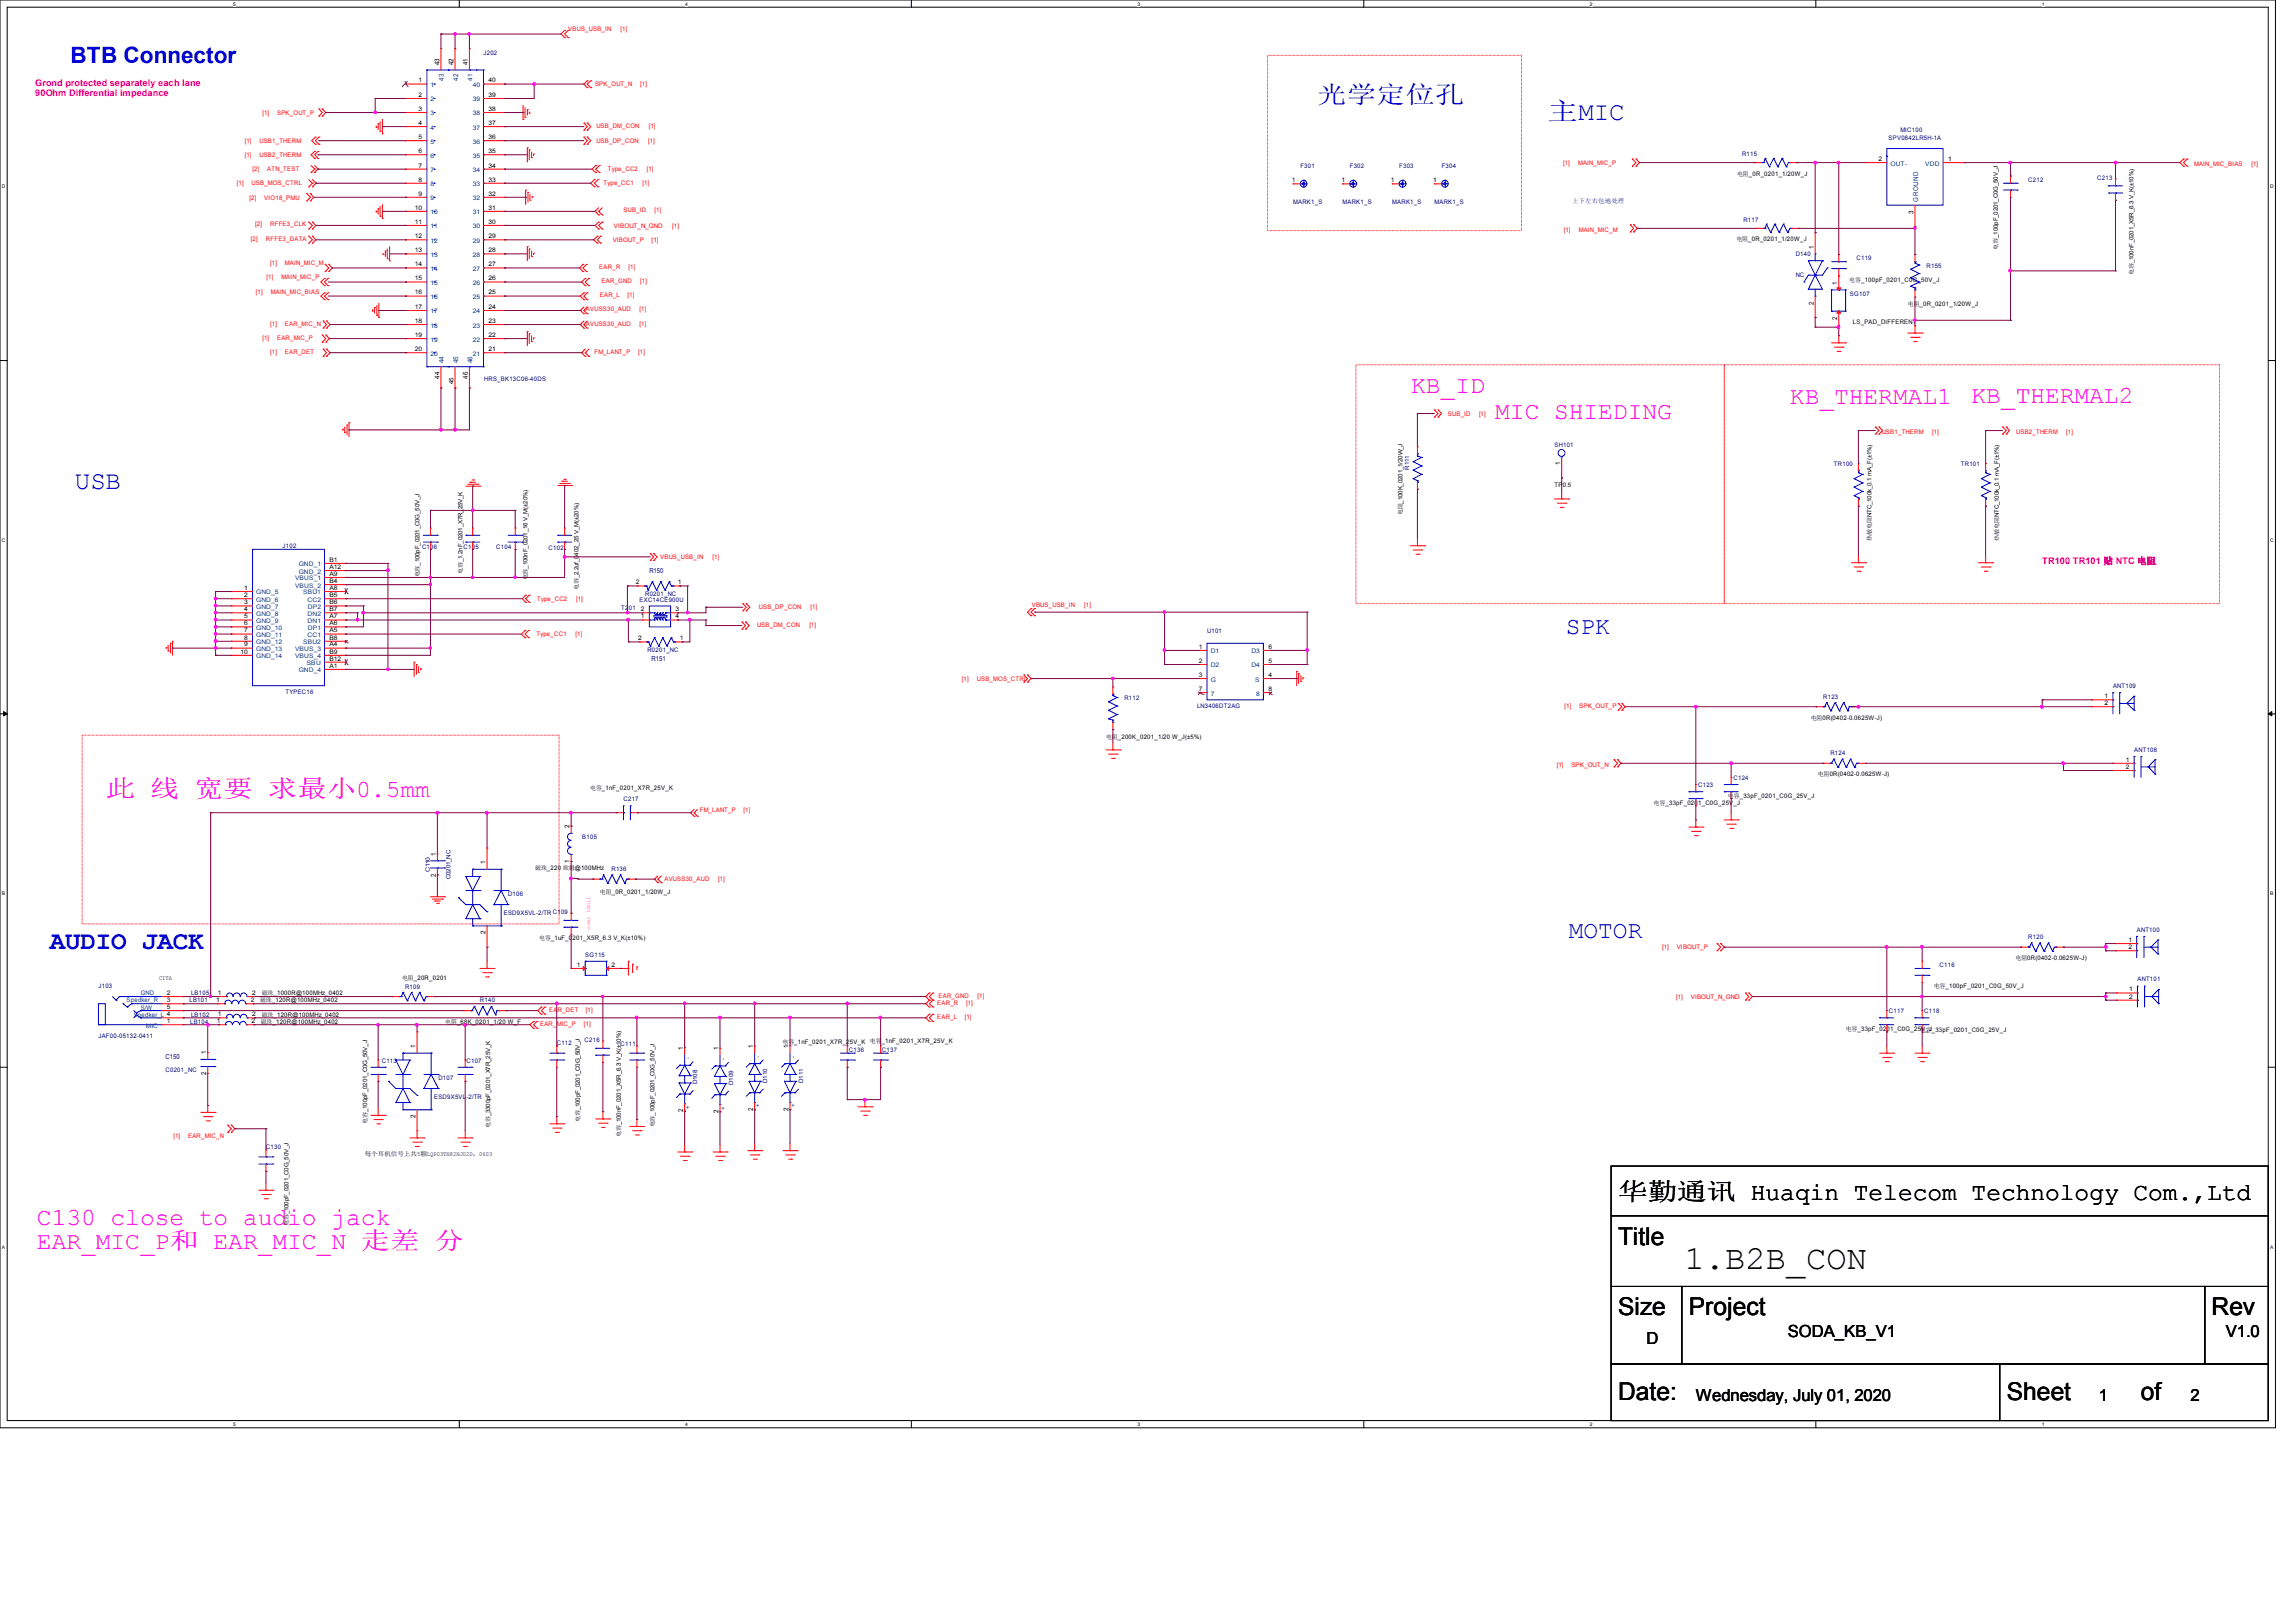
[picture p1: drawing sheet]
<svg xmlns="http://www.w3.org/2000/svg" width="297mm" height="210mm" viewBox="0 0 297 210" stroke-linecap="round" stroke-linejoin="round" font-family="sans-serif">
<defs><g id="words">
<text font-size="4.4" x="218" y="164.3">1.B2B_CON</text>
<g font-size="3.3" fill="#00f">
<text x="200.3" y="15.5">主MIC</text>
<text x="9.7" y="63.3">USB</text>
<text x="6.4" y="122.8">AUDIO JACK</text>
</g>
<g font-size="3.2" fill="#00f">
<text x="170.5" y="13.3">光学定位孔</text>
<text x="202.6" y="82.1">SPK</text>
<text x="203" y="121.4">MOTOR</text>
</g>
<g font-size="3.2" fill="#f0f">
<text x="182.6" y="50.9">KB_ID</text>
<text x="231.6" y="52.2">KB_THERMAL1</text>
<text x="255.1" y="52.2">KB_THERMAL2</text>
<text x="193.5" y="54.2">MIC SHIEDING</text>
<text x="13.7" y="103.1">此 线 宽要 求最小0.5mm</text>
<text x="4.8" y="158.5">C130 close to audio jack</text>
<text x="4.8" y="161.7">EAR_MIC_P和 EAR_MIC_N 走差 分</text>
</g>
<g font-size="3.2">
<text x="209.4" y="155.2">华勤通讯 Huaqin Telecom Technology Com.,Ltd</text>
<text x="209.4" y="161">Title</text>
<text x="209.4" y="170.2">Size</text>
<text x="218.6" y="170.2">Project</text>
<text x="286.2" y="170.2">Rev</text>
<text x="209.4" y="181.1">Date:</text>
<text x="259.7" y="181.1">Sheet</text>
<text x="277.1" y="181.1">of</text>
</g>
<text font-size="2.9" fill="#00f" x="9.1" y="8.2">BTB Connector</text>
<g font-size="2.2">
<text x="213.1" y="173.9">D</text>
<text x="231.3" y="173">SODA_KB_V1</text>
<text x="288" y="173">V1.0</text>
<text x="219.5" y="181.2">Wednesday, July 01, 2020</text>
<text x="271.6" y="181.2">1</text>
<text x="283.5" y="181.2">2</text>
</g>
<g font-size="1.2" fill="#ff0080">
<text x="4.6" y="11.2">Grond protected separately each lane</text>
<text x="4.6" y="12.4">90Ohm Differential impedance</text>
<text x="264.3" y="73">TR100 TR101 贴 NTC 电阻</text>
</g>
<g font-size=".9">
<text x="56.9" y="8.4" transform="rotate(-90 56.9 8.4)">43</text>
<text x="58.7" y="8.4" transform="rotate(-90 58.7 8.4)">42</text>
<text x="60.5" y="8.4" transform="rotate(-90 60.5 8.4)">41</text>
<text x="247.6" y="27.6" transform="rotate(-90 247.6 27.6)">3</text>
<text x="234.7" y="32.2" transform="rotate(-90 234.7 32.2)">1</text>
<text x="234.7" y="39.4" transform="rotate(-90 234.7 39.4)">2</text>
<text x="237.8" y="41.4" transform="rotate(-90 237.8 41.4)">2</text>
<text x="237.8" y="36.9" transform="rotate(-90 237.8 36.9)">1</text>
<text x="56.9" y="49" transform="rotate(-90 56.9 49)">44</text>
<text x="60.5" y="49" transform="rotate(-90 60.5 49)">46</text>
<text x="201.9" y="60.2" transform="rotate(-90 201.9 60.2)">1</text>
<text x="73.7" y="107.2" transform="rotate(-90 73.7 107.2)">2</text>
<text x="56.4" y="113.4" transform="rotate(-90 56.4 113.4)">2</text>
<text x="56.4" y="110.7" transform="rotate(-90 56.4 110.7)">1</text>
<text x="62.8" y="111.8" transform="rotate(-90 62.8 111.8)">1</text>
<text x="73.7" y="111.7" transform="rotate(-90 73.7 111.7)">1</text>
<text x="62.8" y="120.9" transform="rotate(-90 62.8 120.9)">2</text>
<text x="26.7" y="136.4" transform="rotate(-90 26.7 136.4)">1</text>
<text x="53.8" y="135.6" transform="rotate(-90 53.8 135.6)">1</text>
<text x="88.4" y="135.8" transform="rotate(-90 88.4 135.8)">1</text>
<text x="93" y="135.9" transform="rotate(-90 93 135.9)">1</text>
<text x="97.5" y="135.6" transform="rotate(-90 97.5 135.6)">1</text>
<text x="102" y="135.6" transform="rotate(-90 102 135.6)">1</text>
<text x="26.7" y="139.1" transform="rotate(-90 26.7 139.1)">2</text>
<text x="88.4" y="143.9" transform="rotate(-90 88.4 143.9)">2</text>
<text x="97.5" y="143.8" transform="rotate(-90 97.5 143.8)">2</text>
<text x="102" y="143.8" transform="rotate(-90 102 143.8)">2</text>
<text x="53.8" y="144.7" transform="rotate(-90 53.8 144.7)">2</text>
<text x="93" y="144" transform="rotate(-90 93 144)">2</text>
</g>
<g font-size=".9" fill="#004080">
<text x="57.5" y="10.5" transform="rotate(-90 57.5 10.5)">43</text>
<text x="59.3" y="10.5" transform="rotate(-90 59.3 10.5)">42</text>
<text x="61.1" y="10.5" transform="rotate(-90 61.1 10.5)">41</text>
<text x="248.2" y="26.1" transform="rotate(-90 248.2 26.1)">GROUND</text>
<text x="57.5" y="47" transform="rotate(-90 57.5 47)">44</text>
<text x="59.3" y="47" transform="rotate(-90 59.3 47)">45</text>
<text x="61.1" y="47" transform="rotate(-90 61.1 47)">46</text>
</g>
<g font-size=".9" fill="#000080">
<text x="84" y="74.1">R150</text>
<text x="84.3" y="85.5">R151</text>
<text x="21.4" y="137">C150</text>
</g>
<g font-size=".8" fill="#f00">
<text x="73.5" y="4.1">VBUS_USB_IN</text>
<text x="80.3" y="4.1">[1]</text>
<text x="77" y="11.1">SPK_OUT_N</text>
<text x="82.9" y="11.1">[1]</text>
<text x="34" y="14.9">[1]</text>
<text x="35.9" y="14.9">SPK_OUT_P</text>
<text x="77.2" y="16.6">USB_DM_CON</text>
<text x="84" y="16.6">[1]</text>
<text x="30.7" y="23.9">[1]</text>
<text x="31.7" y="18.5">[1]</text>
<text x="31.7" y="20.4">[1]</text>
<text x="32.6" y="23.9">USB_MOS_CTRL</text>
<text x="32.7" y="22.1">[2]</text>
<text x="33.6" y="18.5">USB1_THERM</text>
<text x="33.6" y="20.4">USB2_THERM</text>
<text x="34.6" y="22.1">ATN_TEST</text>
<text x="77.2" y="18.5">USB_DP_CON</text>
<text x="78.1" y="23.9">Type_CC1</text>
<text x="78.7" y="22.1">Type_CC2</text>
<text x="83.1" y="23.9">[1]</text>
<text x="83.7" y="22.1">[1]</text>
<text x="83.9" y="18.5">[1]</text>
<text x="202.3" y="21.3">[1]</text>
<text x="204.2" y="21.3">MAIN_MIC_P</text>
<text x="283.9" y="21.5">MAIN_MIC_BIAS</text>
<text x="291.4" y="21.5">[1]</text>
<text x="32.3" y="25.8">[2]</text>
<text x="33" y="29.3">[2]</text>
<text x="34.2" y="25.8">VIO18_PMU</text>
<text x="35" y="29.3">RFFE3_CLK</text>
<text x="79.5" y="29.5">VIBOUT_N_GND</text>
<text x="80.7" y="27.5">SUB_ID</text>
<text x="84.7" y="27.5">[1]</text>
<text x="87" y="29.5">[1]</text>
<text x="32.5" y="31.2">[2]</text>
<text x="34.4" y="31.2">RFFE3_DATA</text>
<text x="35" y="34.3">[1]</text>
<text x="36.9" y="34.3">MAIN_MIC_M</text>
<text x="77.6" y="34.8">EAR_R</text>
<text x="79.3" y="31.3">VIBOUT_P</text>
<text x="81.3" y="34.8">[1]</text>
<text x="84.3" y="31.3">[1]</text>
<text x="202.4" y="30.1">[1]</text>
<text x="204.3" y="30.1">MAIN_MIC_M</text>
<text x="33.1" y="38">[1]</text>
<text x="34.5" y="36.2">[1]</text>
<text x="35.1" y="38">MAIN_MIC_BIAS</text>
<text x="36.4" y="36.2">MAIN_MIC_P</text>
<text x="75.8" y="40.3">AVUSS30_AUD</text>
<text x="77.6" y="38.4">EAR_L</text>
<text x="77.9" y="36.6">EAR_GND</text>
<text x="81.2" y="38.4">[1]</text>
<text x="82.8" y="40.3">[1]</text>
<text x="82.9" y="36.6">[1]</text>
<text x="34" y="44">[1]</text>
<text x="35" y="45.8">[1]</text>
<text x="35" y="42.2">[1]</text>
<text x="35.9" y="44">EAR_MIC_P</text>
<text x="36.9" y="45.8">EAR_DET</text>
<text x="36.9" y="42.2">EAR_MIC_N</text>
<text x="75.8" y="42.1">AVUSS30_AUD</text>
<text x="76.9" y="45.8">FM_LANT_P</text>
<text x="82.6" y="45.8">[1]</text>
<text x="82.8" y="42.1">[1]</text>
<text x="187.4" y="53.9">SUB_ID</text>
<text x="191.4" y="53.9">[1]</text>
<text x="243.5" y="56.1">USB1_THERM</text>
<text x="250" y="56.1">[1]</text>
<text x="260.9" y="56.1">USB2_THERM</text>
<text x="267.4" y="56.1">[1]</text>
<text x="69.5" y="77.8">Type_CC2</text>
<text x="74.6" y="77.8">[1]</text>
<text x="85.4" y="72.3">VBUS_USB_IN</text>
<text x="92.2" y="72.3">[1]</text>
<text x="69.4" y="82.3">Type_CC1</text>
<text x="74.5" y="82.3">[1]</text>
<text x="98" y="81.2">USB_DM_CON</text>
<text x="98.2" y="78.8">USB_DP_CON</text>
<text x="104.7" y="81.2">[1]</text>
<text x="104.9" y="78.8">[1]</text>
<text x="133.5" y="78.5">VBUS_USB_IN</text>
<text x="140.3" y="78.5">[1]</text>
<text x="124.5" y="88.1">[1]</text>
<text x="126.4" y="88.1">USB_MOS_CTRL</text>
<text x="202.5" y="91.7">[1]</text>
<text x="204.4" y="91.7">SPK_OUT_P</text>
<text x="201.5" y="99.2">[1]</text>
<text x="203.4" y="99.2">SPK_OUT_N</text>
<text x="90.6" y="105.1">FM_LANT_P</text>
<text x="96.2" y="105.1">[1]</text>
<text x="86" y="114">AVUSS30_AUD</text>
<text x="92.9" y="114">[1]</text>
<text x="215.1" y="122.9">[1]</text>
<text x="217" y="122.9">VIBOUT_P</text>
<text x="71.1" y="131">EAR_DET</text>
<text x="75.8" y="131">[1]</text>
<text x="121.3" y="131.9">EAR_L</text>
<text x="121.3" y="130.1">EAR_R</text>
<text x="121.5" y="129.2">EAR_GND</text>
<text x="124.8" y="131.9">[1]</text>
<text x="125" y="130.1">[1]</text>
<text x="126.5" y="129.2">[1]</text>
<text x="216.9" y="129.2">[1]</text>
<text x="218.8" y="129.2">VIBOUT_N_GND</text>
<text x="69.9" y="132.8">EAR_MIC_P</text>
<text x="75.6" y="132.8">[1]</text>
<text x="22.4" y="147.3">[1]</text>
<text x="24.3" y="147.3">EAR_MIC_N</text>
</g>
<g font-size=".8">
<text x="54.2" y="10.7">1</text>
<text x="63.2" y="10.7">40</text>
<text x="54.2" y="12.5">2</text>
<text x="54.2" y="14.4">3</text>
<text x="54.2" y="16.2">4</text>
<text x="54.2" y="18">5</text>
<text x="63.2" y="18">36</text>
<text x="63.2" y="16.2">37</text>
<text x="63.2" y="14.4">38</text>
<text x="63.2" y="12.5">39</text>
<text x="54.2" y="19.8">6</text>
<text x="54.2" y="21.7">7</text>
<text x="54.2" y="23.5">8</text>
<text x="63.2" y="23.5">33</text>
<text x="63.2" y="21.7">34</text>
<text x="63.2" y="19.8">35</text>
<text x="167.2" y="23.6">1</text>
<text x="173.6" y="23.6">1</text>
<text x="180" y="23.6">1</text>
<text x="185.5" y="23.6">1</text>
<text x="224.8" y="22.7">电阻_0R_0201_1/20W_J</text>
<text x="243.1" y="20.8">2</text>
<text x="252.1" y="20.8">1</text>
<text x="53.7" y="27.1">10</text>
<text x="53.7" y="29">11</text>
<text x="54.2" y="25.3">9</text>
<text x="63.2" y="29">30</text>
<text x="63.2" y="27.1">31</text>
<text x="63.2" y="25.3">32</text>
<text x="53.7" y="30.8">12</text>
<text x="53.7" y="32.6">13</text>
<text x="53.7" y="34.5">14</text>
<text x="63.2" y="34.5">27</text>
<text x="63.2" y="32.6">28</text>
<text x="63.2" y="30.8">29</text>
<text x="224.7" y="31.2">电阻_0R_0201_1/20W_J</text>
<text x="258.5" y="32.3" transform="rotate(-90 258.5 32.3)">电容_100pF_0201_C0G_50V_J</text>
<text x="276.1" y="35.6" transform="rotate(-90 276.1 35.6)">电容_100nF_0201_X5R_6.3 V_K(±10%)</text>
<text x="53.7" y="36.3">15</text>
<text x="53.7" y="38.1">16</text>
<text x="53.7" y="40">17</text>
<text x="53.7" y="41.8">18</text>
<text x="63.2" y="41.8">23</text>
<text x="63.2" y="40">24</text>
<text x="63.2" y="38.1">25</text>
<text x="63.2" y="36.3">26</text>
<text x="239.3" y="36.4">电容_100pF_0201_C0G_50V_J</text>
<text x="239.8" y="41.9">LS_PAD_DIFFERENT</text>
<text x="246.9" y="39.6">电阻_0R_0201_1/20W_J</text>
<text x="53.7" y="43.6">19</text>
<text x="53.7" y="45.4">20</text>
<text x="63.2" y="45.4">21</text>
<text x="63.2" y="43.6">22</text>
<text x="58.7" y="49.7" transform="rotate(-90 58.7 49.7)">45</text>
<text x="201.2" y="63">TP0.5</text>
<text x="181.5" y="66.7" transform="rotate(-90 181.5 66.7)">电阻_100K_0201_1/20W_J</text>
<text x="242.2" y="70" transform="rotate(-90 242.2 70)">热敏电阻NTC_100k_0.1 mA_F(±1%)</text>
<text x="258.7" y="70" transform="rotate(-90 258.7 70)">热敏电阻NTC_100k_0.1 mA_F(±1%)</text>
<text x="31.6" y="76.3">1</text>
<text x="31.6" y="77.3">2</text>
<text x="42.6" y="72.7">B1</text>
<text x="42.6" y="73.6">A12</text>
<text x="42.6" y="74.5">A9</text>
<text x="42.6" y="75.4">B4</text>
<text x="42.6" y="77.3">B5</text>
<text x="42.6" y="76.3">A8</text>
<text x="54.3" y="74.7" transform="rotate(-90 54.3 74.7)">电容_100pF_0201_C0G_50V_J</text>
<text x="59.9" y="74.3" transform="rotate(-90 59.9 74.3)">电容_1.2nF_0201_X7R_25V_K</text>
<text x="68.2" y="75.1" transform="rotate(-90 68.2 75.1)">电容_100nF_0201_16 V_M(±20%)</text>
<text x="74.8" y="76.4" transform="rotate(-90 74.8 76.4)">电容_2.2uf_0402_25 V_M(±20%)</text>
<text x="82.3" y="75.6">2</text>
<text x="87.7" y="75.6">1</text>
<text x="31.6" y="78.2">3</text>
<text x="31.6" y="79.1">4</text>
<text x="31.6" y="80">5</text>
<text x="31.6" y="80.9">6</text>
<text x="31.6" y="81.8">7</text>
<text x="31.6" y="82.8">8</text>
<text x="31.6" y="83.7">9</text>
<text x="42.6" y="78.2">B6</text>
<text x="42.6" y="79.1">B7</text>
<text x="42.6" y="80">A7</text>
<text x="42.6" y="80.9">A6</text>
<text x="42.6" y="81.8">A5</text>
<text x="42.6" y="83.7">A4</text>
<text x="42.6" y="82.8">B8</text>
<text x="82.6" y="82.8">2</text>
<text x="82.9" y="80">1</text>
<text x="82.9" y="79.1">2</text>
<text x="87.4" y="79.1">3</text>
<text x="87.4" y="80">4</text>
<text x="88" y="82.8">1</text>
<text x="155.1" y="83.9">1</text>
<text x="164.1" y="83.9">6</text>
<text x="31.1" y="84.6">10</text>
<text x="42.6" y="84.6">B9</text>
<text x="42.6" y="85.5">B12</text>
<text x="42.6" y="86.4">A1</text>
<text x="155.1" y="85.8">2</text>
<text x="155.1" y="87.6">3</text>
<text x="155.1" y="89.4">7</text>
<text x="164.1" y="89.4">8</text>
<text x="164.1" y="87.6">4</text>
<text x="164.1" y="85.8">5</text>
<text x="143.1" y="95.6">电阻_200K_0201_1/20 W_J(±5%)</text>
<text x="234.3" y="93.1">电阻0R(0402-0.0625W-J)</text>
<text x="272.4" y="90.3">1</text>
<text x="272.4" y="91.2">2</text>
<text x="235.3" y="100.5">电阻0R(0402-0.0625W-J)</text>
<text x="275.1" y="98.6">1</text>
<text x="275.1" y="99.5">2</text>
<text x="76.4" y="102.2">电容_1nF_0201_X7R_25V_K</text>
<text x="214" y="104.1">电容_33pF_0201_C0G_25V_J</text>
<text x="223.6" y="103.3">电容_33pF_0201_C0G_25V_J</text>
<text x="69.3" y="112.6">磁珠_220 欧姆@100MHz</text>
<text x="77.6" y="115.6">电阻_0R_0201_1/20W_J</text>
<text x="69.8" y="121.7">电容_1uF_0201_X5R_6.3 V_K(±10%)</text>
<text x="74.6" y="125.1">1</text>
<text x="79.1" y="125.1">2</text>
<text x="260.8" y="124.2">电阻0R(0402-0.0625W-J)</text>
<text x="275.5" y="121.9">1</text>
<text x="275.5" y="122.8">2</text>
<text x="20.6" y="126.8">CITA</text>
<text x="21.6" y="128.7">2</text>
<text x="21.6" y="129.7">3</text>
<text x="21.6" y="130.6">5</text>
<text x="28" y="129.7">1</text>
<text x="28.2" y="128.7">1</text>
<text x="28.2" y="131.5">1</text>
<text x="32.5" y="129.7">2</text>
<text x="32.6" y="128.7">2</text>
<text x="32.6" y="131.5">2</text>
<text x="33.7" y="129.7">磁珠_120R@100MHz_0402</text>
<text x="33.9" y="128.8">磁珠_1000R@100MHz_0402</text>
<text x="33.9" y="131.5">磁珠_120R@100MHz_0402</text>
<text x="52" y="126.8">电阻_20R_0201</text>
<text x="250.2" y="127.9">电容_100pF_0201_C0G_50V_J</text>
<text x="275.5" y="128.3">1</text>
<text x="275.5" y="129.2">2</text>
<text x="21.6" y="132.4">1</text>
<text x="28.1" y="132.4">1</text>
<text x="32.6" y="132.4">2</text>
<text x="33.7" y="132.5">磁珠_120R@100MHz_0402</text>
<text x="57.6" y="132.5">电阻_68K_0201_1/20 W_F</text>
<text x="101.3" y="135.1">电容_1nF_0201_X7R_25V_K</text>
<text x="112.6" y="135">电容</text>
<text x="114.1" y="135">_1nF_0201_X7R_25V_K</text>
<text x="238.9" y="133.4">电容_33pF_0201_C0G_25V_J</text>
<text x="248.5" y="133.5">电容_33pF_0201_C0G_25V_J</text>
<text x="47.2" y="149.6">每个耳机信号上共5颗LQP03TN82NJ02D，0603</text>
<text x="47.5" y="145.4" transform="rotate(-90 47.5 145.4)">电容_100pF_0201_C0G_50V_J</text>
<text x="63.4" y="146" transform="rotate(-90 63.4 146)">电容_3300pF_0201_X7R_25V_K</text>
<text x="75" y="145.2" transform="rotate(-90 75 145.2)">电容_100pF_0201_C0G_50V_J</text>
<text x="80.4" y="147.2" transform="rotate(-90 80.4 147.2)">电容_100nF_0201_X5R_6.3 V_K(±10%)</text>
<text x="84.7" y="145.9" transform="rotate(-90 84.7 145.9)">电容_100pF_0201_C0G_50V_J</text>
<text x="37.3" y="158.7" transform="rotate(-90 37.3 158.7)">电容_100pF_0201_C0G_50V_J</text>
</g>
<g font-size=".8" fill="#004080">
<text x="55.7" y="11.3">1</text>
<text x="61.2" y="11.3">40</text>
<text x="55.7" y="13.1">2</text>
<text x="55.7" y="14.9">3</text>
<text x="55.7" y="16.8">4</text>
<text x="61.2" y="16.8">37</text>
<text x="61.2" y="14.9">38</text>
<text x="61.2" y="13.1">39</text>
<text x="55.7" y="18.6">5</text>
<text x="55.7" y="20.4">6</text>
<text x="55.7" y="22.3">7</text>
<text x="61.2" y="22.3">34</text>
<text x="61.2" y="20.4">35</text>
<text x="61.2" y="18.6">36</text>
<text x="244.7" y="21.4">OUT-</text>
<text x="249.2" y="21.4">VDD</text>
<text x="55.7" y="24.1">8</text>
<text x="55.7" y="25.9">9</text>
<text x="55.7" y="27.7">10</text>
<text x="55.7" y="29.5">11</text>
<text x="61.2" y="29.5">30</text>
<text x="61.2" y="27.7">31</text>
<text x="61.2" y="25.9">32</text>
<text x="61.2" y="24.1">33</text>
<text x="55.7" y="31.4">12</text>
<text x="55.7" y="33.2">13</text>
<text x="55.7" y="35.1">14</text>
<text x="61.2" y="35.1">27</text>
<text x="61.2" y="33.2">28</text>
<text x="61.2" y="31.4">29</text>
<text x="55.7" y="36.9">15</text>
<text x="55.7" y="38.7">16</text>
<text x="55.7" y="40.6">17</text>
<text x="61.2" y="40.6">24</text>
<text x="61.2" y="38.7">25</text>
<text x="61.2" y="36.9">26</text>
<text x="55.7" y="42.4">18</text>
<text x="55.7" y="44.2">19</text>
<text x="55.7" y="46">20</text>
<text x="61.2" y="46">21</text>
<text x="61.2" y="44.2">22</text>
<text x="61.2" y="42.4">23</text>
<text x="33.2" y="76.9">GND_5</text>
<text x="33.2" y="77.9">GND_6</text>
<text x="38.2" y="75.1">VBUS_1</text>
<text x="38.2" y="76">VBUS_2</text>
<text x="38.7" y="73.3">GND_1</text>
<text x="38.7" y="74.2">GND_2</text>
<text x="39.2" y="76.9">SBU1</text>
<text x="39.8" y="77.9">CC2</text>
<text x="33.2" y="78.8">GND_7</text>
<text x="33.2" y="79.7">GND_8</text>
<text x="33.2" y="80.6">GND_9</text>
<text x="33.2" y="81.5">GND_10</text>
<text x="33.2" y="82.4">GND_11</text>
<text x="33.2" y="83.4">GND_12</text>
<text x="39.2" y="83.4">SBU2</text>
<text x="39.8" y="79.7">DN2</text>
<text x="39.8" y="80.6">DN1</text>
<text x="39.8" y="82.4">CC1</text>
<text x="39.8" y="78.8">DP2</text>
<text x="39.8" y="81.5">DP1</text>
<text x="33.2" y="84.2">GND_13</text>
<text x="33.2" y="85.2">GND_14</text>
<text x="38.2" y="84.2">VBUS_3</text>
<text x="38.2" y="85.2">VBUS_4</text>
<text x="38.7" y="87">GND_4</text>
<text x="39.7" y="86.1">SBU</text>
<text x="156.7" y="84.5">D1</text>
<text x="156.7" y="86.4">D2</text>
<text x="156.7" y="88.2">G</text>
<text x="161.9" y="86.4">D4</text>
<text x="161.9" y="84.5">D3</text>
<text x="162.5" y="88.2">S</text>
<text x="156.7" y="90">7</text>
<text x="162.6" y="90">8</text>
<text x="16.4" y="129.7">Spedker_R</text>
<text x="17.3" y="131.5">Spedker_L 4</text>
<text x="18.2" y="128.8">GND</text>
<text x="18.2" y="130.6">S/W</text>
<text x="18.9" y="133">MIC</text>
<text x="89.3" y="137.1" transform="rotate(-90 89.3 137.1)">-</text>
<text x="93.9" y="137.2" transform="rotate(-90 93.9 137.2)">-</text>
<text x="98.3" y="136.9" transform="rotate(-90 98.3 136.9)">-</text>
<text x="102.9" y="136.9" transform="rotate(-90 102.9 136.9)">-</text>
<text x="89.3" y="143.5" transform="rotate(-90 89.3 143.5)">+</text>
<text x="93.9" y="143.6" transform="rotate(-90 93.9 143.6)">+</text>
<text x="98.3" y="143.3" transform="rotate(-90 98.3 143.3)">+</text>
<text x="102.9" y="143.3" transform="rotate(-90 102.9 143.3)">+</text>
</g>
<g font-size=".8" fill="#000080">
<text x="62.6" y="7.1">J202</text>
<text x="245.9" y="17.1">MIC100</text>
<text x="168.3" y="21.8">F301</text>
<text x="174.7" y="21.8">F302</text>
<text x="181.1" y="21.8">F303</text>
<text x="186.6" y="21.8">F304</text>
<text x="225.4" y="20.2">R115</text>
<text x="244.4" y="18.2">SPV0842LR5H-1A</text>
<text x="262.5" y="23.5">C212</text>
<text x="271.4" y="23.3">C213</text>
<text x="167.4" y="26.4">MARK1_S</text>
<text x="173.7" y="26.4">MARK1_S</text>
<text x="180.2" y="26.4">MARK1_S</text>
<text x="185.6" y="26.4">MARK1_S</text>
<text x="225.6" y="28.7">R117</text>
<text x="232.4" y="33.1">D140</text>
<text x="232.4" y="35.8">NC</text>
<text x="240.3" y="33.7">C119</text>
<text x="249.3" y="34.6">R155</text>
<text x="239.4" y="38.3">SG107</text>
<text x="62.7" y="49.3">HRS_BK13C06-40DS</text>
<text x="201.2" y="57.8">SH101</text>
<text x="182.4" y="60.7" transform="rotate(-90 182.4 60.7)">R111</text>
<text x="237.3" y="60.3">TR100</text>
<text x="253.8" y="60.3">TR101</text>
<text x="36.6" y="70.9">J102</text>
<text x="54.6" y="71.1">C106</text>
<text x="60" y="71.1">C105</text>
<text x="64.2" y="71">C104</text>
<text x="71" y="71.2">C102</text>
<text x="82.8" y="77.9">EXC14CE900U</text>
<text x="83.5" y="77.1">R0201_NC</text>
<text x="80.4" y="79">T201</text>
<text x="156.2" y="81.9">U101</text>
<text x="37" y="89.8">TYPEC16</text>
<text x="83.8" y="84.4">R0201_NC</text>
<text x="273.4" y="89">ANT109</text>
<text x="145.5" y="90.6">R112</text>
<text x="154.9" y="91.6">LN3406DT2AG</text>
<text x="235.9" y="90.4">R123</text>
<text x="219.8" y="101.8">C123</text>
<text x="224.3" y="100.9">C124</text>
<text x="236.9" y="97.7">R124</text>
<text x="276.2" y="97.2">ANT108</text>
<text x="80.7" y="103.6">C217</text>
<text x="55.6" y="112.8" transform="rotate(-90 55.6 112.8)">C110</text>
<text x="58.3" y="113.7" transform="rotate(-90 58.3 113.7)">C0201_NC</text>
<text x="75.4" y="108.6">B105</text>
<text x="79.1" y="112.7">R136</text>
<text x="65.2" y="118.4">ESD9X5VL-2/TR C109</text>
<text x="65.7" y="116">D106</text>
<text x="75.7" y="123.8">SG115</text>
<text x="251" y="125.1">C116</text>
<text x="262.5" y="121.5">R120</text>
<text x="276.5" y="120.6">ANT100</text>
<text x="12.7" y="127.9">J103</text>
<text x="24.5" y="129.7">LB101</text>
<text x="24.7" y="128.8">LB105</text>
<text x="24.7" y="131.5">LB102</text>
<text x="52.4" y="128">R109</text>
<text x="62.1" y="129.7">R140</text>
<text x="244.4" y="131.1">C117</text>
<text x="249" y="131.1">C118</text>
<text x="276.6" y="127">ANT101</text>
<text x="12.7" y="134.3">JAF00-05132-0411</text>
<text x="24.6" y="132.5">LB104</text>
<text x="49.4" y="137.5">C113</text>
<text x="60.4" y="137.5">C107</text>
<text x="72.1" y="135.2">C112</text>
<text x="75.7" y="134.8">C216</text>
<text x="80.3" y="135.3">C111</text>
<text x="109.9" y="136.1">C136</text>
<text x="114.1" y="136.1">C137</text>
<text x="21.4" y="138.8">C0201_NC</text>
<text x="56.2" y="142.2">ESD9X5VL-2/TR</text>
<text x="56.7" y="139.8">D107</text>
<text x="90.2" y="140.3" transform="rotate(-90 90.2 140.3)">D108</text>
<text x="94.9" y="140.4" transform="rotate(-90 94.9 140.4)">D109</text>
<text x="99.3" y="140.1" transform="rotate(-90 99.3 140.1)">D110</text>
<text x="103.9" y="140.1" transform="rotate(-90 103.9 140.1)">D111</text>
<text x="34.4" y="148.6">C130</text>
</g>
<text font-size=".8" fill="#00f" x="203.5" y="26.3">上下左右包地处理</text>
<text font-size=".7" fill="#f0f" x="76.4" y="120.3" transform="rotate(-90 76.4 120.3)">over 10mil</text>
<g font-size=".6">
<text x="30.2" y=".7">5</text>
<text x="88.7" y=".7">4</text>
<text x="147.2" y=".7">3</text>
<text x="205.7" y=".7">2</text>
<text x="264.2" y=".7">1</text>
<text x=".3" y="24.4">D</text>
<text x="293.8" y="24.4">D</text>
<text x=".3" y="70.1">C</text>
<text x="293.8" y="70.1">C</text>
<text x=".3" y="115.8">B</text>
<text x="293.8" y="115.8">B</text>
<text x=".3" y="161.5">A</text>
<text x="293.8" y="161.5">A</text>
<text x="30.2" y="184.5">5</text>
<text x="88.7" y="184.5">4</text>
<text x="147.2" y="184.5">3</text>
<text x="205.7" y="184.5">2</text>
<text x="264.2" y="184.5">1</text>
</g>
</g></defs>
<path d="M0 0h294.5v184.7h-294.5zM.9 .9h292.6v182.9h-292.6z" fill="none" stroke="#000" stroke-width=".13"/>
<g fill="#fff">
<path d="M30.2 .1h.3v.7h-.3z"/>
<path d="M30.2 183.9h.3v.8h-.3z"/>
</g>
<path d="M59.4 0v.9M59.4 183.8v.9" fill="none" stroke="#000" stroke-width=".13"/>
<g fill="#fff">
<path d="M88.7 .1h.3v.7h-.3z"/>
<path d="M88.7 183.9h.3v.8h-.3z"/>
</g>
<path d="M117.9 0v.9M117.9 183.8v.9" fill="none" stroke="#000" stroke-width=".13"/>
<g fill="#fff">
<path d="M147.2 .1h.3v.7h-.3z"/>
<path d="M147.2 183.9h.3v.8h-.3z"/>
</g>
<path d="M176.5 0v.9M176.5 183.8v.9" fill="none" stroke="#000" stroke-width=".13"/>
<g fill="#fff">
<path d="M205.7 .1h.4v.7h-.4z"/>
<path d="M205.7 183.9h.4v.8h-.4z"/>
</g>
<path d="M235 0v.9M235 183.8v.9" fill="none" stroke="#000" stroke-width=".13"/>
<g fill="#fff">
<path d="M264.2 .1h.4v.7h-.4z"/>
<path d="M264.2 183.9h.4v.8h-.4z"/>
<path d="M.3 23.8h.4v.7h-.4z"/>
<path d="M293.8 23.8h.5v.7h-.5z"/>
<path d="M.3 69.5h.4v.7h-.4z"/>
<path d="M293.8 69.5h.5v.7h-.5z"/>
</g>
<path d="M0 46.7h.9M293.5 46.7h1" fill="none" stroke="#000" stroke-width=".13"/>
<g fill="#fff">
<path d="M.3 115.2h.4v.8h-.4z"/>
<path d="M293.8 115.2h.4v.8h-.4z"/>
</g>
<path d="M0 92.4h.9M293.5 92.4h1" fill="none" stroke="#000" stroke-width=".13"/>
<path d="M.5 92.1l.4 .3-.4 .2zM293.5 92.4l.5-.3v.5z" fill="#000" stroke="#000" stroke-width=".13"/>
<g fill="#fff">
<path d="M.3 161h.3v.7h-.3z"/>
<path d="M293.8 161h.4v.7h-.4z"/>
</g>
<path d="M0 138.1h.9M293.5 138.1h1M208.5 157.3h85v9.2h-85zM208.5 150.9h85v6.4h-85zM208.5 166.5h9.1v10h-9.1zM208.5 176.5h50.3v7.3h-50.3zM217.6 166.5h67.7v10h-67.7zM258.8 176.5h34.7v7.3h-34.7zM285.3 166.5h8.2v10h-8.2z" fill="none" stroke="#000" stroke-width=".13"/>
<g fill="none" stroke="#f00" stroke-width=".13">
<path d="M40.7 19.6h.1M40.7 19.6l-.4 .4 .4 .5M40.8 18.7h.1M40.8 17.7h.1M40.8 17.7l-.5 .5 .5 .5M41.1 19.6h.1M41.1 19.6l-.4 .4 .4 .5M41.3 14.1h.1M41.3 15h.1M41.3 18.7h.1M41.3 17.7h.1M41.3 14.1l.4 .5-.4 .4"/>
<path d="M41.3 17.7l-.5 .5 .5 .5M41.7 15h.1M41.7 14.1h.1M41.7 14.1l.5 .5-.5 .4M48.7 16.5h.1M48.7 16.3v.2M48.9 16h.1M48.9 16v.8M49.2 17h.1M49.2 15.7v1.3M49.5 17.3h.1M49.5 15.5v1.8"/>
<path d="M52.5 10.9h.1M52.5 12.7h.1M52.5 14.6h.1M52.5 16.4h.1M52.5 18.2h.1M52.5 10.9h2.7M52.5 12.7h2.7M52.5 14.6h2.7M52.5 16.4h2.7M52.5 18.2h2.7M57.1 6.3h.1M57.1 6.3v2.8"/>
<path d="M58.9 6.3h.1M58.9 6.3v2.8M60.7 6.3h.1M60.7 6.3v2.8M62.6 10.9h2.7M62.6 12.7h2.7M62.6 14.6h2.7M62.6 16.4h2.7M62.6 18.2h2.7M65.3 18.2h.1M65.3 16.4h.1M65.3 14.6h.1"/>
<path d="M65.3 12.7h.1M65.3 10.9h.1M67.7 15.5h.1M67.7 13.6v1.9M67.9 15.2h.1M67.9 13.9v1.3M68.2 14.2h.1M68.2 19.1h.1M68.2 14.2v.7M68.2 19.1v1.9M68.5 14.6h.1M68.5 19.4h.1"/>
<path d="M68.5 14.5v.1M68.5 19.4v1.3M68.8 19.7v.7M69 19.9h.1M69 19.9v.3M73.1 4.9h.1M73.1 3.9h.1M73.1 3.9l-.5 .5 .5 .5M73.5 3.9h.1M73.5 4.9h.1M73.5 3.9l-.4 .5 .4 .5M75.6 17.7h.1"/>
<path d="M75.6 18.7h.1M75.6 15.9h.1M75.6 16.8h.1M75.6 17.7l.4 .5-.4 .5M75.6 15.9l.4 .5-.4 .4M76 17.7h.1M76 18.7h.1M76 15.9h.1M76 16.8h.1M76 10.5h.1M76 11.3h.1M76 17.7l.5 .5-.5 .5"/>
<path d="M76 15.9l.5 .5-.5 .4M76 10.5l-.4 .4 .4 .4M76.5 11.3h.1M76.5 10.5h.1M76.5 10.5l-.5 .4 .5 .4M164 7.2h32.9v22.6h-32.9zM39.7 25.1h.1M39.7 26h.1M39.7 25.1l.5 .4-.5 .5M40 24.2h.1M40 31.5h.1M40 30.6h.1"/>
<path d="M40 29.6h.1M40 28.7h.1M40 23.2l.4 .5M40 30.6l.4 .4-.4 .5M40 28.7l.4 .5-.4 .4M40.2 26h.1M40.2 25.1h.1M40.2 25.1l.4 .4-.4 .5M40.3 22.3h.1M40.3 21.4l.4 .5M40.4 23.7h.1M40.4 24.2h.1"/>
<path d="M40.4 30.6h.1M40.4 31.5h.1M40.4 28.7h.1M40.4 29.6h.1M40.4 23.7l-.4 .5M40.4 23.2l.5 .5M40.4 30.6l.5 .4-.5 .5M40.4 28.7l.5 .5-.5 .4M40.7 20.5h.1M40.7 21.9h.1M40.7 22.3h.1M40.7 21.9l-.4 .4"/>
<path d="M40.7 21.4l.4 .5M40.9 23.7h.1M40.9 23.7l-.5 .5M41.1 20.5h.1M41.1 21.9h.1M41.1 21.9l-.4 .4M42 36h.1M42 37h.1M42 38.8h.1M42 37.9h.1M42 36l-.5 .5 .5 .5M42 37.9l-.5 .4 .5 .5"/>
<path d="M42.1 35.1h.1M42.1 34.2h.1M42.1 34.2l.4 .5-.4 .4M42.5 36h.1M42.5 37h.1M42.5 38.8h.1M42.5 37.9h.1M42.5 36l-.5 .5 .5 .5M42.5 37.9l-.5 .4 .5 .5M42.5 34.2h.1M42.5 35.1h.1M42.5 34.2l.5 .5-.5 .4"/>
<path d="M48.5 39.8h.1M48.5 39.8v.7M48.7 27.4h.1M48.7 27.3v.1M48.8 39.5v1.3M48.9 27h.1M48.9 27v.7M49 39.2v1.9M49.2 28h.1M49.2 26.7v1.3M49.5 28.3h.1M49.5 26.5v1.8"/>
<path d="M49.6 32.9h.1M49.6 32.8v.1M49.9 32.5h.1M49.9 32.5v.7M50.1 33.5h.1M50.1 32.2v1.3M50.4 33.7h.1M50.4 31.9v1.8M52.5 20h.1M52.5 21.9h.1M52.5 23.7h.1M52.5 25.5h.1"/>
<path d="M52.5 27.3h.1M52.5 29.2h.1M52.5 31h.1M52.5 32.9h.1M52.5 34.7h.1M52.5 36.5h.1M52.5 38.3h.1M52.5 20h2.7M52.5 21.9h2.7M52.5 23.7h2.7M52.5 25.5h2.7M52.5 27.3h2.7"/>
<path d="M52.5 29.2h2.7M52.5 31h2.7M52.5 32.9h2.7M52.5 34.7h2.7M52.5 36.5h2.7M52.5 38.3h2.7M62.6 20h2.7M62.6 21.9h2.7M62.6 23.7h2.7M62.6 25.5h2.7M62.6 27.3h2.7M62.6 29.2h2.7"/>
<path d="M62.6 31h2.7M62.6 32.9h2.7M62.6 34.7h2.7M62.6 36.5h2.7M62.6 38.3h2.7M65.3 38.3h.1M65.3 36.5h.1M65.3 34.7h.1M65.3 32.9h.1M65.3 31h.1M65.3 29.2h.1M65.3 27.3h.1"/>
<path d="M65.3 25.5h.1M65.3 23.7h.1M65.3 21.9h.1M65.3 20h.1M68 24.6h.1M68 24.6v1.9M68.2 31.9h.1M68.2 31.9v1.8M68.3 24.9h.1M68.3 24.9v1.3M68.5 32.2h.1M68.5 32.2v1.3"/>
<path d="M68.6 25.9h.1M68.6 25.1v.8M68.8 33.2h.1M68.8 20.4h.1M68.8 32.5v.7M68.9 25.4h.1M68.9 25.4v.2M69 32.8h.1M69 32.8v.1M75.4 34.2h.1M75.4 35.1h.1M75.4 34.2l-.4 .5 .4 .4"/>
<path d="M75.6 37.9h.1M75.6 38.8h.1M75.6 37.9l-.5 .4 .5 .5M75.6 39.7l-.5 .5M75.7 36h.1M75.7 37h.1M75.7 36l-.4 .5 .4 .5M75.9 35.1h.1M75.9 34.2h.1M75.9 34.2l-.5 .5 .5 .4M76 38.8h.1M76 37.9h.1"/>
<path d="M76 37.9l-.4 .4 .4 .5M76 39.7l-.4 .5M76.2 37h.1M76.2 36h.1M76.2 36l-.5 .5 .5 .5M76.9 24.2h.1M76.9 23.2h.1M76.9 23.2l-.4 .5 .4 .5M77 27.3h.1M77 27.3l.5 .5M77.1 21.4h.1M77.1 22.3h.1"/>
<path d="M77.1 21.4l-.5 .5 .5 .4M77.3 30.6h.1M77.3 31.5h.1M77.3 30.6l-.5 .4 .5 .5M77.4 23.2h.1M77.4 24.2h.1M77.4 23.2l-.5 .5 .5 .5M77.5 27.3h.1M77.5 27.8h.1M77.5 28.7h.1M77.5 29.6h.1M77.5 27.3l.4 .5"/>
<path d="M77.5 26.9l-.5 .4M77.5 28.7l-.5 .5 .5 .4M77.6 22.3h.1M77.6 21.4h.1M77.6 21.4l-.5 .5 .5 .4M77.7 31.5h.1M77.7 30.6h.1M77.7 30.6l-.4 .4 .4 .5M77.9 27.8h.1M77.9 29.6h.1M77.9 28.7h.1M77.9 26.9l-.4 .4"/>
<path d="M77.9 28.7l-.4 .5 .4 .4M167.3 23.8h.1M167.3 23.8h1M173.7 23.8h.1M173.7 23.8h1M180.2 23.8h.1M180.2 23.8h.9M185.6 23.8h.1M185.6 23.8h1M211 29.1h.1M211 30h.1M211 29.1l.4 .4-.4 .5"/>
<path d="M211.2 20.6h.1M211.2 21.5h.1M211.2 20.6l.5 .4-.5 .5M211.4 30h.1M211.4 29.1h.1M211.4 29.1l.5 .4-.5 .5M211.7 21.5h.1M211.7 20.6h.1M211.7 20.6l.5 .4-.5 .5M227.1 21h.1M227.1 21h.9M227.2 29.5h.1"/>
<path d="M227.2 29.5h1M231.6 21h.9M231.8 29.5h.9M232.5 21h.1M232.7 29.5h.1M234.9 30.1h.1M234.9 30.1v2.8M234.9 38.3v2.8M238 35.7h.1M238 32.9h.1M238 32.9v1M238 34.8v2.7"/>
<path d="M241.4 21h.1M241.4 21h2.8M247.8 29.3h.1M247.8 32.9h.1M247.8 38.4h.1M247.8 26.5v2.8M247.8 32.9v1M247.8 37.5v.9M251.5 21h2.7M254.2 21h.1M260.2 25.5h.1M260.2 22.8h.1"/>
<path d="M260.2 22.8v.9M260.2 24.6v.9M273.8 23.2h.1M273.8 25.9h.1M273.8 23.2v.8M273.8 25v.9M282.6 20.6h.1M282.6 21.5h.1M282.6 20.6l-.5 .4 .5 .5M283 21.5h.1M283 20.6h.1M283 20.6l-.4 .4 .4 .5"/>
<path d="M41.7 44.3h.1M41.7 43.3h.1M41.7 43.3l.5 .5-.5 .5M41.8 46.1h.1M41.8 45.2h.1M41.8 42.5h.1M41.8 41.5h.1M41.8 45.2l.4 .4-.4 .5M41.8 41.5l.4 .5-.4 .5M42.2 43.3h.1M42.2 44.3h.1M42.2 43.3l.4 .5-.4 .5"/>
<path d="M42.2 45.2h.1M42.2 46.1h.1M42.2 41.5h.1M42.2 42.5h.1M42.2 45.2l.5 .4-.5 .5M42.2 41.5l.5 .5-.5 .5M44.4 55.5h.1M44.4 55.5v.2M44.6 56h.1M44.6 55.2v.8M44.9 55h.1M44.9 55v1.3"/>
<path d="M45.2 54.7h.1M45.2 54.7v1.8M48.2 40.3h.1M48.2 40v.3M48.8 40.8h.1M49 41.1h.1M52.5 40.2h.1M52.5 42h.1M52.5 43.8h.1M52.5 45.6h.1M52.5 40.2h2.7M52.5 42h2.7"/>
<path d="M52.5 43.8h2.7M52.5 45.6h2.7M57.1 50.2h.1M57.1 47.5v2.7M58.9 50.2h.1M58.9 47.5v2.7M60.7 50.2h.1M60.7 47.5v2.7M62.6 40.2h2.7M62.6 42h2.7M62.6 43.8h2.7M62.6 45.6h2.7"/>
<path d="M65.3 45.6h.1M65.3 43.8h.1M65.3 42h.1M65.3 40.2h.1M68.2 42.9h.1M68.2 42.9v1.8M68.5 43.2h.1M68.5 43.2v1.2M68.8 44.2h.1M68.8 43.4v.8M69 43.7h.1M69 43.7v.2"/>
<path d="M75.1 42h.1M75.1 40.2h.1M75.1 42l.5 .5M75.1 40.2l.5 .4M75.3 45.6h.1M75.3 45.6l.4 .5M75.6 42h.1M75.6 42.5h.1M75.6 40.2h.1M75.6 40.6h.1M75.6 42l.4 .5M75.6 41.5l-.5 .5"/>
<path d="M75.6 40.2l.4 .4M75.7 45.6h.1M75.7 46.1h.1M75.7 45.6l.5 .5M75.7 45.2l-.4 .4M76 42.5h.1M76 40.6h.1M76 41.5l-.4 .5M76.2 46.1h.1M76.2 45.2l-.5 .4M175.5 47.2h47.6v30.9h-47.6zM183.4 57.8h.1"/>
<path d="M183.4 57.8v.9M185.6 54h.1M185.6 53h.1M185.6 53l.5 .5-.5 .5M186.1 54h.1M186.1 53h.1M186.1 53l.5 .5-.5 .5M202.1 59.1v2.7M223.1 47.2h64.1v30.9h-64.1zM234.9 41.1h.1M237 44.4h1.8M237.4 44.9h1.1"/>
<path d="M237.7 45.5h.4M238 44.4h.1M238 42.1h.1M238 40.3v1.8M238 43.4v1M238.1 45.5h.1M238.5 44.9h.1M238.8 44.4h.1M240.5 60h.1M240.5 60v.9M242.7 56.2h.1M242.7 55.2h.1"/>
<path d="M242.7 55.2l.5 .5-.5 .5M243.2 56.2h.1M243.2 55.2h.1M243.2 55.2l.4 .5-.4 .5M246.9 43.1h1.9M247.3 43.6h1.1M247.6 44.2h.4M247.8 43.1h.1M247.8 42.2v.9M248 44.2h.1M248.4 43.6h.1M248.8 43.1h.1"/>
<path d="M257 60h.1M257 60v.9M259.2 56.2h.1M259.2 55.2h.1M259.2 55.2l.4 .5-.4 .5M259.6 56.2h.1M259.6 55.2h.1M259.6 55.2l.5 .5-.5 .5M29.9 76.5h.1M29.9 77.5h.1M29.9 78.4h.1M29.9 79.3h.1"/>
<path d="M29.9 77.5h2.8M29.9 78.4h2.8M29.9 79.3h2.8M29.9 76.5h2.8M42 72.9h2.7M42 73.8h2.7M42 74.7h2.7M42 75.6h2.7M42 77.5h2.7M42 78.4h2.7M42 79.3h2.7M42 76.5h2.7"/>
<path d="M44.7 72.9h.1M44.7 73.8h.1M44.7 74.7h.1M44.7 75.6h.1M44.7 77.5h.1M44.7 78.4h.1M44.7 79.3h.1M44.7 76.5h.1M55.7 68.3h.1M55.7 71.1h.1M55.7 68.3v1M55.7 70.1v1"/>
<path d="M60.3 62.9h1.8M60.5 62.7h1.3M60.8 62.4h.1M60.8 62.4h.8M61.1 62.1h.2M61.2 71.1h.1M61.2 68.3h.1M61.2 68.3v1M61.2 70.1v1M61.3 62.1h.1M61.8 62.7h.1M62.1 62.9h.1"/>
<path d="M66.7 68.3h.1M66.7 71.1h.1M66.7 68.3v1M66.7 70.1v1M68 77h.1M68 77.9h.1M68 77l-.4 .5 .4 .4M68.5 77.9h.1M68.5 77h.1M68.5 77l-.5 .5 .5 .4M72.2 62.8h1.8M72.4 62.6h1.3"/>
<path d="M72.7 62.3h.1M72.7 62.3h.7M73 62h.2M73.1 71.1h.1M73.1 68.3h.1M73.1 68.3v1M73.1 70.1v1M73.2 62h.1M73.7 62.6h.1M74 62.8h.1M82.5 75.8h.1M82.5 75.8h.9"/>
<path d="M83.1 79.3h.1M83.1 79.3h.9M84.2 71.6h.1M84.2 72.5h.1M84.2 71.6l.4 .5-.4 .4M84.6 71.6h.1M84.6 72.5h.1M84.6 71.6l.4 .5-.4 .4M86.8 79.3h.9M87.1 75.8h.9M87.7 79.3h.1M88 75.8h.1"/>
<path d="M96.1 78.1h.1M96.1 79h.1M96.1 78.1l.5 .5-.5 .4M96.6 78.1h.1M96.6 79h.1M96.6 78.1l.4 .5-.4 .4M133.4 78.7h.1M133.4 79.7h.1M133.4 78.7l-.4 .5 .4 .5M133.9 78.7h.1M133.9 79.7h.1M133.9 78.7l-.5 .5 .5 .5"/>
<path d="M182.5 70.6h1.9M182.9 71.2h1.1M183.3 71.7h.3M183.4 70.6h.1M183.4 63.3h.1M183.4 62.4v.9M183.4 69.7v.9M183.6 71.7h.1M184 71.2h.1M184.4 70.6h.1M201.2 64.6h1.8M201.5 65.1h1.1"/>
<path d="M201.9 65.7h.4M202.1 64.6h.1M202.1 61.8h.1M202.1 63.7v.9M202.3 65.7h.1M202.6 65.1h.1M203 64.6h.1M239.6 72.8h1.8M239.9 73.4h1.1M240.3 73.9h.4M240.5 72.8h.1M240.5 65.5h.1"/>
<path d="M240.5 64.6v.9M240.5 71.9v.9M240.7 73.9h.1M241 73.4h.1M241.4 72.8h.1M256 72.8h1.9M256.4 73.4h1.1M256.8 73.9h.3M257 72.8h.1M257 65.5h.1M257 64.6v.9M257 71.9v.9"/>
<path d="M257.1 73.9h.1M257.5 73.4h.1M257.9 72.8h.1M10.6 95.1h61.7v24.4h-61.7zM21.5 83.8h.1M21.5 83.8v.1M21.8 84.2h.1M21.8 83.5v.7M22.1 83.2h.1M22.1 83.2v1.3M22.3 83h.1M22.3 83v1.8"/>
<path d="M29.9 80.2h.1M29.9 81.1h.1M29.9 82h.1M29.9 83h.1M29.9 83.9h.1M29.9 84.8h.1M29.9 80.2h2.8M29.9 81.1h2.8M29.9 82h2.8M29.9 83.9h2.8M29.9 84.8h2.8M29.9 83h2.8"/>
<path d="M42 80.2h2.7M42 81.1h2.7M42 82h2.7M42 83.9h2.7M42 84.8h2.7M42 85.7h2.7M42 86.6h2.7M42 83h2.7M44.7 80.2h.1M44.7 81.1h.1M44.7 82h.1M44.7 83.9h.1"/>
<path d="M44.7 84.8h.1M44.7 85.7h.1M44.7 86.6h.1M44.7 83h.1M53.6 85.7h.1M53.6 85.7v1.8M53.9 86h.1M53.9 86v1.2M54.1 87h.1M54.1 86.2v.8M54.4 86.5h.1M54.4 86.5v.2"/>
<path d="M67.9 81.6h.1M67.9 82.5h.1M67.9 81.6l-.4 .4 .4 .5M68.4 82.5h.1M68.4 81.6h.1M68.4 81.6l-.5 .4 .5 .5M82.8 83.1h.1M82.8 83.1h.9M83.1 80.2h.1M83.1 80.2h.9M86.8 80.2h.9M87.3 83.1h1"/>
<path d="M87.7 80.2h.1M88.3 83.1h.1M96 80.5h.1M96 81.4h.1M96 80.5l.5 .4-.5 .5M96.5 80.5h.1M96.5 81.4h.1M96.5 80.5l.4 .4-.4 .5M132.5 87.3h.1M132.5 88.3h.1M132.5 87.3l.5 .5-.5 .5M133 88.3h.1"/>
<path d="M133 87.3h.1M133 87.3l.4 .5-.4 .5M143.1 97h1.8M143.5 97.6h1.1M143.8 98.1h.4M144 97h.1M144 88.9h.1M144 94.4h.1M144 88.9v.9M144 93.5v.9M144 96.1v.9M144.2 98.1h.1"/>
<path d="M144.6 97.6h.1M144.9 97h.1M155.3 84.2h.1M155.3 86h.1M155.3 87.8h.1M155.3 89.6h.1M155.3 84.2h.9M155.3 86h.9M155.3 87.8h.9M155.3 89.6h.9M163.5 84.2h.9M163.5 86h.9"/>
<path d="M163.5 87.8h.9M163.5 89.6h.9M164.4 89.6h.1M164.4 87.8h.1M164.4 86h.1M164.4 84.2h.1M167.8 86.9h.1M167.8 86.9v1.8M168.1 87.2h.1M168.1 87.2v1.2M168.4 88.2h.1M168.4 87.4v.8"/>
<path d="M168.6 87.7h.1M168.6 87.7v.2M208.9 98.3h.1M208.9 99.2h.1M208.9 98.3l.4 .5-.4 .4M209.3 99.2h.1M209.3 98.3h.1M209.3 98.3l.5 .5-.5 .4M209.4 91h.1M209.4 91.9h.1M209.4 91l.5 .4-.5 .5M209.9 91.9h.1"/>
<path d="M209.9 91h.1M209.9 91l.4 .4-.4 .5M235 91.4h.1M235 91.4h.9M235.9 98.8h.1M235.9 98.8h1M239.6 91.4h.9M240.5 91.4h.1M240.5 98.8h.9M241.4 98.8h.1M270.7 90.6h.1M270.7 91.4h.1"/>
<path d="M270.7 90.6h2.7M270.7 91.4h2.7M273.4 98.8h.1M273.4 99.7h.1M273.4 98.8h2.8M273.4 99.7h2.8M55.7 116h1.8M56 116.3h1.3M56.3 116.6h.1M56.3 116.6h.7M56.5 116.9h.2M56.6 110.5h.1"/>
<path d="M56.6 113.2h.1M56.6 110.5v.9M56.6 112.3v.9M56.7 116.9h.1M57.3 116.3h.1M57.5 116h.1M63 109.7h.1M63 109.7v2.8M63 119.8v2.8M73.9 118.2h.1M73.9 111.5h.1M73.9 106.9h.1"/>
<path d="M73.9 106.9v.9M73.9 110.6v.9M73.9 118.2v.9M73.9 120v.9M76.8 113.7h.1M76.8 113.7h.8M79.8 105.2h.1M79.8 105.2h.9M81.3 113.7h.9M81.6 105.2h.9M82.2 113.7h.1M82.5 105.2h.1"/>
<path d="M84.7 113.7h.1M84.7 113.7l.4 .5M85.1 113.7h.1M85.1 114.2h.1M85.1 113.7l.5 .5M85.1 113.3l-.4 .4M85.6 114.2h.1M85.6 113.3l-.5 .4M89.4 105.2h.1M89.4 105.2l.4 .4M89.8 105.2h.1M89.8 105.6h.1"/>
<path d="M89.8 105.2l.5 .4M89.8 104.7l-.4 .5M90.3 105.6h.1M90.3 104.7l-.5 .5M218.6 107h1.8M218.9 107.6h1.1M219.3 108.1h.4M219.5 107h.1M219.5 101.5h.1M219.5 104.3h.1M219.5 101.5v.9M219.5 103.3v1"/>
<path d="M219.5 106.1v.9M219.7 108.1h.1M220 107.6h.1M220.4 107h.1M223.1 106.1h1.9M223.5 106.6h1.1M223.9 107.2h.3M224 106.1h.1M224 100.6h.1M224 103.3h.1M224 100.6v.9M224 102.4v.9"/>
<path d="M224 105.2v.9M224.2 107.2h.1M224.6 106.6h.1M225 106.1h.1M21 128.9h2.7M21 130.8h2.7M21 131.7h2.7M21 129.9h2.7M21 132.6h2.7M23.7 128.9h.1M23.7 132.6h.1M23.7 129.9h.1"/>
<path d="M23.7 130.8h.1M23.7 131.7h.1M26.9 136.2h.1M26.9 138.9h.1M26.9 136.2v.9M26.9 138v.9M28.2 129.9h.1M28.2 129.9h.9M28.3 132.6h.1M28.3 132.6h.9M28.4 128.9h.1M28.4 131.7h.1"/>
<path d="M28.4 128.9h.9M28.4 131.7h.9M31.8 129.9h1M31.9 132.6h1M32 128.9h.9M32 131.7h.9M32.8 129.9h.1M32.9 132.6h.1M32.9 128.9h.1M32.9 131.7h.1M48.9 139.9h.1M48.9 137.2h.1"/>
<path d="M48.9 137.2v.9M48.9 139v.9M50.8 128.9h.1M50.8 128.9h.9M54 133.5h.1M54 133.5v2.8M55.3 128.9h1M56.3 128.9h.1M60 130.8h.1M60 130.8h.9M60.2 139.9h.1M60.2 137.2h.1"/>
<path d="M60.2 137.2v.9M60.2 139v.9M62.1 125.3h1.8M62.5 125.9h1.1M62.8 126.4h.4M63 125.3h.1M63 122.6h.1M63 124.4v.9M63.2 126.4h.1M63.6 125.9h.1M63.9 125.3h.1M64.6 130.8h.9"/>
<path d="M65.5 130.8h.1M69 133.1h.1M69 132.2h.1M69 132.2l-.4 .4 .4 .5M69.5 132.2h.1M69.5 133.1h.1M69.5 132.2l-.5 .4 .5 .5M70.1 131.2h.1M70.1 130.3h.1M70.1 130.3l-.5 .5 .5 .4M70.5 130.3h.1M70.5 131.2h.1"/>
<path d="M70.5 130.3l-.4 .5 .4 .4M72.1 138.1h.1M72.1 135.3h.1M72.1 135.3v1M72.1 137.2v.9M73.9 120.9h.1M73.9 125.3h.1M73.9 125.3h1.8M78 134.7h.1M78 137.5h.1M78 134.7v.9M78 136.5v1"/>
<path d="M78.5 125.3h1.8M80.3 125.3h.1M80.4 125.3h.9M81.3 125.3h.1M81.3 124.4h.1M81.3 124.4v1.8M81.9 124.8h.1M81.9 124.8v1.1M82.4 125.1h.1M82.4 138.1h.1M82.4 135.3h.1M82.4 125.1v.4"/>
<path d="M82.4 135.3v1M82.4 137.2v.9M88.6 135.6h.1M88.6 135.6v.8M93.2 135.6h.1M93.2 135.6v.9M97.7 135.3h.1M97.7 135.3v1M102.2 135.3h.1M102.2 135.3v1M109.6 138.1h.1M109.6 135.3h.1"/>
<path d="M109.6 135.3v1M109.6 137.2v.9M114 138.1h.1M114 135.3h.1M114 135.3v1M114 137.2v.9M120.3 132.2h.1M120.3 131.2h.1M120.3 130.3h.1M120.3 129.4h.1M120.3 128.5h.1M120.3 131.2l-.5 .5 .5 .5"/>
<path d="M120.3 129.4l-.5 .5 .5 .4M120.3 128.5l-.5 .4 .5 .5M120.7 131.2h.1M120.7 132.2h.1M120.7 129.4h.1M120.7 130.3h.1M120.7 128.5h.1M120.7 131.2l-.4 .5 .4 .5M120.7 129.4l-.4 .5 .4 .4M120.7 128.5l-.4 .4 .4 .5M222.2 122.1h.1M222.2 123h.1"/>
<path d="M222.2 122.1l.5 .5-.5 .4M222.7 123h.1M222.7 122.1h.1M222.7 122.1l.4 .5-.4 .4M225.9 128.5h.1M225.9 129.4h.1M225.9 128.5l.4 .4-.4 .5M226.3 129.4h.1M226.3 128.5h.1M226.3 128.5l.5 .4-.5 .5M243.2 136.3h1.9M243.6 136.8h1.1"/>
<path d="M244 137.4h.3M244.2 136.3h.1M244.2 130.8h.1M244.2 133.5h.1M244.2 130.8v.9M244.2 132.6v.9M244.2 135.3v1M244.3 137.4h.1M244.7 136.8h.1M245.1 136.3h.1M247.8 136.3h1.8M248.2 136.8h1.1"/>
<path d="M248.5 137.4h.4M248.8 136.3h.1M248.8 130.8h.1M248.8 133.5h.1M248.8 127.1h.1M248.8 124.4h.1M248.8 124.4v.9M248.8 126.2v.9M248.8 130.8v.9M248.8 132.6v.9M248.8 135.3v1M248.9 137.4h.1"/>
<path d="M249.3 136.8h.1M249.6 136.3h.1M261.5 122.6h.1M261.5 122.6h1M266.1 122.6h.9M267 122.6h.1M273.8 122.1h.1M273.8 123h.1M273.8 122.1h2.7M273.8 123h2.7M273.9 128.5h.1M273.9 129.4h.1"/>
<path d="M273.9 128.5h2.7M273.9 129.4h2.7M26 143.9h1.8M26.3 144.5h1.1M26.7 145h.4M26.9 143.9h.1M26.9 143v.9M27.1 145h.1M27.4 144.5h.1M27.8 143.9h.1M29.5 146.5h.1M29.5 145.6h.1"/>
<path d="M29.5 145.6l.4 .4-.4 .5M29.9 145.6h.1M29.9 146.5h.1M29.9 145.6l.5 .4-.5 .5M33.5 154h1.8M33.9 154.6h1.1M34.2 155.1h.4M34.4 154h.1M34.4 151.6h.1M34.4 148.8h.1M34.4 148.8v.9M34.4 150.6v1"/>
<path d="M34.4 153.1v.9M34.6 155.1h.1M35 154.6h.1M35.3 154h.1M48 144.3h1.9M48.4 144.9h1.1M48.8 145.4h.3M48.9 144.3h.1M48.9 143.4v.9M49.1 145.4h.1M49.5 144.9h.1M49.9 144.3h.1"/>
<path d="M53 147.2h1.9M53.4 147.8h1.1M53.8 148.3h.3M54 147.2h.1M54 146.3h.1M54 143.6v3.6M54.1 148.3h.1M54.5 147.8h.1M54.9 147.2h.1M59.3 147.2h1.8M59.6 147.8h1.1M60 148.3h.4"/>
<path d="M60.2 147.2h.1M60.2 146.3v.9M60.4 148.3h.1M60.7 147.8h.1M61.1 147.2h.1M71.2 145.4h1.8M71.5 146h1.1M71.9 146.5h.4M72.1 145.4h.1M72.1 144.5v.9M72.3 146.5h.1M72.6 146h.1"/>
<path d="M73 145.4h.1M77.1 144.8h1.8M77.5 145.3h1.1M77.9 145.9h.3M78 144.8h.1M78 143.8v1M78.2 145.9h.1M78.6 145.3h.1M78.9 144.8h.1M81.5 145.8h1.8M81.9 146.3h1.1M82.2 146.9h.4"/>
<path d="M82.4 145.8h.1M82.4 144.9v.9M82.6 146.9h.1M83 146.3h.1M83.3 145.8h.1M87.7 149.1h1.8M88.1 149.6h1.1M88.4 150.2h.4M88.6 149.1h.1M88.6 143.8h.1M88.6 142.8v1M88.6 148.2v.9"/>
<path d="M88.8 150.2h.1M89.2 149.6h.1M89.5 149.1h.1M92.3 149.1h1.8M92.6 149.6h1.1M93 150.2h.4M93.2 149.1h.1M93.2 143.8h.1M93.2 142.9v.9M93.2 148.2v.9M93.4 150.2h.1M93.7 149.6h.1"/>
<path d="M94.1 149.1h.1M96.8 148.9h1.8M97.1 149.4h1.1M97.5 150h.4M97.7 148.9h.1M97.7 143.6h.1M97.7 142.7v.9M97.7 148v.9M97.9 150h.1M98.2 149.4h.1M98.6 148.9h.1M101.3 148.9h1.9"/>
<path d="M101.7 149.4h1.1M102.1 150h.3M102.2 148.9h.1M102.2 143.6h.1M102.2 142.7v.9M102.2 148v.9M102.4 150h.1M102.8 149.4h.1M103.2 148.9h.1M111 143.2h1.9M111.4 143.8h1.1M111.8 144.3h.3"/>
<path d="M111.9 143.2h.1M111.9 142.3v.9M112.1 144.3h.1M112.5 143.8h.1M112.9 143.2h.1"/>
</g>
<g fill="none" stroke="#00f" stroke-width=".13">
<path d="M55.2 9.1h.1M55.2 9.1v38.4M55.2 9.1h7.4M56.2 18.2h.1M56.2 16.4h.1M56.2 14.6h.1M56.2 12.7h.1M56.2 10.9h.1M58 9.1h.1M60.7 9.1h.1M61.6 9.1h.1M62.6 10.9h.1"/>
<path d="M62.6 12.7h.1M62.6 14.6h.1M62.6 16.4h.1M62.6 18.2h.1M62.6 9.1h.1M62.6 9.1v38.4M244.2 19.2h7.3v7.3h-7.3zM56.2 32.9h.1M56.2 34.7h.1M56.2 36.5h.1M56.2 38.3h.1M56.2 31h.1"/>
<path d="M56.2 29.2h.1M56.2 27.3h.1M56.2 25.5h.1M56.2 23.7h.1M56.2 21.9h.1M56.2 20h.1M62.6 20h.1M62.6 21.9h.1M62.6 23.7h.1M62.6 25.5h.1M62.6 27.3h.1M62.6 29.2h.1"/>
<path d="M62.6 31h.1M62.6 32.9h.1M62.6 34.7h.1M62.6 36.5h.1M62.6 38.3h.1M168.3 23.8h.1M168.3 23.8h.9M168.6 23.7h.2v.2h-.2zM168.7 23.3h.1M168.7 23.3v1M174.7 23.8h.1M174.7 23.8h.9"/>
<path d="M175 23.7h.2v.2h-.2zM175.1 23.3h.1M175.1 23.3v1M181.1 23.8h.1M181.1 23.8h.9M181.5 23.3h.1M181.5 23.3v1M186.6 23.8h.1M186.6 23.8h.9M186.9 23.7h.2v.2h-.2zM187 23.3h.1M187 23.3v1"/>
<path d="M228 21h.1M228 21h.3M228.2 29.5h.1M228.2 29.5h.2M228.3 21h.1M228.4 29.5h.1M228.4 20.5h.1M228.4 20.5l-.1 .5M228.4 20.5l.6 1.1M228.6 29h.1M228.6 29l-.2 .5M228.6 29l.6 1.1"/>
<path d="M229 21.6h.1M229.2 30.1h.1M229.5 20.5h.1M229.5 20.5l-.5 1.1M229.5 20.5l.6 1.1M229.7 29h.1M229.7 29l-.5 1.1M229.7 29l.6 1.1M230.1 21.6h.1M230.3 30.1h.1M230.6 20.5h.1M230.6 20.5l-.5 1.1"/>
<path d="M230.6 20.5l.6 1.1M230.8 29h.1M230.8 29l-.5 1.1M230.8 29l.6 1.1M231.2 21.6h.1M231.4 30.1h.1M231.4 21h.1M231.4 21h.2M231.4 21l-.2 .6M231.6 29.5h.1M231.6 21h.1M231.6 29.5h.2"/>
<path d="M231.6 29.5l-.2 .6M231.8 29.5h.1M233.5 36.5h.1M234 33.7h.1M234 35.6h.1M234 37.4h.1M234 33.7l.9 1.9M234 33.7h1.8M234 35.6l-.5 .9M234.9 35.6h.1M234.9 32.9h.1M234.9 38.3h.1"/>
<path d="M234.9 32.9v.8M234.9 37.4v.9M234.9 35.6l.9 1.8h-1.8M234.9 35.6l-.9 1.8M235.8 33.7h.1M235.8 33.7l-.9 1.9M236.5 34.7h.1M236.5 34.7l-.7 .9h-1.8M237 37.5h.1M237 37.5v2.8M237 37.5h1.8M237 34.8h1.8"/>
<path d="M237 33.9h1.8M238 37.5h.1M238 34.8h.1M238 33.9h.1M238.8 37.5h.1M238.8 34.8h.1M238.8 33.9h.1M238.8 37.5v2.8M244.2 20.2h.1M247.3 37h.1M247.3 35.9h.1M247.3 34.8h.1"/>
<path d="M247.3 37l.5 .3M247.3 35.9l1.1 .6M247.3 34.8l1.1 .6M247.8 37.5h.1M247.8 33.9h.1M247.8 37.3h.1M247.8 34h.1M247.8 33.9v.1M247.8 37.3v.2M247.8 34l.6 .3M248.4 36.5h.1M248.4 35.4h.1"/>
<path d="M248.4 34.3h.1M248.4 36.5l-1.1 .5M248.4 35.4l-1.1 .5M248.4 34.3l-1.1 .5M259.2 24.6h1.9M259.2 23.7h1.9M260.2 24.6h.1M260.2 23.7h.1M261.1 24.6h.1M261.1 23.7h.1M272.9 24h.1M272.9 25h.1"/>
<path d="M272.9 24h1.8M272.9 25h1.8M273.8 24h.1M273.8 25h.1M55.2 47.5h.1M55.2 47.5h7.4M56.2 40.2h.1M56.2 42h.1M56.2 43.8h.1M56.2 45.6h.1M58 47.5h.1M60.7 47.5h.1"/>
<path d="M62.6 45.6h.1M62.6 43.8h.1M62.6 42h.1M62.6 40.2h.1M62.6 47.5h.1M182.9 59.7h.1M182.9 59.7l1.1 .6M183.4 58.7h.1M183.4 59h.1M183.4 58.7v.3M183.4 59l.6 .2M184 59.2h.1"/>
<path d="M184 59.2l-1.1 .5M202.1 59.1h.1M237 40.3h.1M237 40.3h1.8M238 40.3h.1M238.8 40.3h.1M32.7 71.1h9.3v17.6h-9.3zM54.8 69.3h1.8M54.8 70.1h1.8M55.7 69.3h.1M55.7 70.1h.1M56.6 69.3h.1"/>
<path d="M56.6 70.1h.1M60.3 70.1h.1M60.3 69.3h.1M60.3 69.3h1.8M60.3 70.1h1.8M61.2 70.1h.1M61.2 69.3h.1M65.7 69.3h1.9M65.7 70.1h1.9M66.7 69.3h.1M66.7 70.1h.1M67.6 69.3h.1"/>
<path d="M67.6 70.1h.1M72.2 70.1h.1M72.2 69.3h.1M72.2 69.3h1.8M72.2 70.1h1.8M73.1 70.1h.1M73.1 69.3h.1M83.4 75.8h.1M83.4 75.8h.3M83.7 75.8h.1M83.7 75.8l.2 .6M83.9 76.4h.1"/>
<path d="M84 78.4h2.8v2.7h-2.8zM84 79.3h.1M84 79.3h.7M84.4 75.3h.1M84.4 75.3l-.5 1.1M84.4 75.3l.6 1.1M84.6 79.8h1.6M84.6 79.7h1.6M84.7 79.3h.1M84.7 79.3l.1 .2h.1l.1-.1M85 76.4h.1M85 79.3h.1"/>
<path d="M85 79.3l.1 .2h.1l.2-.1M85.4 79.3h.1M85.4 79.3l.1 .2h.1l.1-.1M85.5 75.3h.1M85.5 75.3l-.5 1.1M85.5 75.3l.6 1.1M85.8 79.3h.1M85.8 79.3v.2h.1l.2-.1M86.1 76.4h.1M86.1 79.3h.1M86.1 79.3v.1M86.1 79.3h.7"/>
<path d="M86.2 79.8h.1M86.2 79.7h.1M86.6 75.3h.1M86.6 75.3l-.5 1.1M86.6 75.3l.3 .5M86.9 75.8h.1M86.9 75.8h.2M87.1 75.8h.1M182.9 60.8h.1M182.9 61.9h.1M182.9 60.8l1.1 .6M182.9 61.9l.5 .3"/>
<path d="M183.4 62.4h.1M183.4 62.2h.1M183.4 62.2v.2M184 60.3h.1M184 61.4h.1M184 60.3l-1.1 .5M184 61.4l-1.1 .5M239.9 61.9h.1M239.9 63h.1M239.9 64.1h.1M239.9 61.9l1.1 .6M239.9 63l1.1 .6"/>
<path d="M239.9 64.1l.6 .3M240.5 60.9h.1M240.5 64.6h.1M240.5 61.2h.1M240.5 64.4h.1M240.5 60.9v.3M240.5 64.4v.2M240.5 61.2l.5 .2M241 61.4h.1M241 62.5h.1M241 63.6h.1M241 61.4l-1.1 .5"/>
<path d="M241 62.5l-1.1 .5M241 63.6l-1.1 .5M256.4 61.9h.1M256.4 63h.1M256.4 64.1h.1M256.4 61.9l1.1 .6M256.4 63l1.1 .6M256.4 64.1l.6 .3M257 60.9h.1M257 64.6h.1M257 61.2h.1M257 64.4h.1"/>
<path d="M257 60.9v.3M257 64.4v.2M257 61.2l.5 .2M257.5 61.4h.1M257.5 62.5h.1M257.5 63.6h.1M257.5 61.4l-1.1 .5M257.5 62.5l-1.1 .5M257.5 63.6l-1.1 .5M83.7 83.1h.1M83.7 83.1h.2M83.9 83.1h.1"/>
<path d="M83.9 83.1l.3 .5M84 80.2h.1M84 80.2h.7M84.2 83.6h.1M84.7 80.2h.1M84.7 82.5h.1M84.7 82.5l-.5 1.1M84.7 82.5l.6 1.1M85 80.1l-.1-.2-.1 .1-.1 .2M85 80.2h.1M85.3 83.6h.1M85.4 80.1l-.2-.2-.1 .1-.1 .2"/>
<path d="M85.4 80.2h.1M85.7 80.1l-.1-.2-.1 .1-.1 .2M85.8 80.2h.1M85.8 82.5h.1M85.8 82.5l-.5 1.1M85.8 82.5l.5 1.1M86.1 80.1l-.2-.2-.1 .1v.2M86.1 80.2h.1M86.1 80.1v.1M86.1 80.2h.7M86.3 83.6h.1M86.9 82.5h.1"/>
<path d="M86.9 82.5l-.6 1.1M86.9 82.5l.3 .6M87.2 83.1h.1M87.3 83.1h.1M143.5 93h.1M143.5 91.9h.1M143.5 90.8h.1M143.5 93l.5 .2M143.5 91.9l1.1 .6M143.5 90.8l1.1 .6M144 93.5h.1M144 89.8h.1"/>
<path d="M144 93.2h.1M144 90h.1M144 89.8v.2M144 93.2v.3M144 90l.6 .3M144.6 92.5h.1M144.6 91.4h.1M144.6 90.3h.1M144.6 92.5l-1.1 .5M144.6 91.4l-1.1 .5M144.6 90.3l-1.1 .5M156.2 83.2h7.3v7.4h-7.3z"/>
<path d="M235.9 91.4h.1M235.9 91.4h.2M236.1 91.4h.1M236.4 90.9h.1M236.4 90.9l.5 1.1M236.4 90.9l-.3 .5M236.9 98.8h.1M236.9 92h.1M237 98.8h.1M237.3 98.2h.1M237.3 98.2l.6 1.1M237.3 98.2l-.3 .6"/>
<path d="M237.5 90.9h.1M237.5 90.9l.5 1.1M237.5 90.9l-.6 1.1M237.9 99.3h.1M238 92h.1M238.4 98.2h.1M238.4 98.2l.5 1.1M238.4 98.2l-.5 1.1M238.6 90.9h.1M238.6 90.9l.5 1.1M238.6 90.9l-.6 1.1M238.9 99.3h.1"/>
<path d="M239.1 92h.1M239.3 91.4h.1M239.3 91.4h.3M239.3 91.4l-.2 .6M239.5 98.2h.1M239.5 98.2l.5 1.1M239.5 98.2l-.6 1.1M239.6 91.4h.1M240 99.3h.1M240.2 98.8h.1M240.2 98.8h.3M240.2 98.8l-.2 .5"/>
<path d="M240.5 98.8h.1M273.4 91.4h.1M273.4 90.6h.1M273.4 89.6h.1M273.4 89.6v2.8M274.3 89.6h.1M274.3 91h1.9M274.3 89.6v2.8M275.3 91h.1M275.3 91l.9 .9M276.2 91.9h.1M276.2 90.1h.1"/>
<path d="M276.2 99.7h.1M276.2 98.8h.1M276.2 97.9h.1M276.2 90.1v1.8M276.2 97.9v2.7M276.2 90.1l-.9 .9M277.1 97.9h.1M277.1 99.2h1.8M277.1 97.9v2.7M278 99.2h.1M278 99.2l.9 1M278.9 98.3h.1"/>
<path d="M278.9 98.3v1.9M278.9 98.3l-.9 .9M55.7 111.4h1.8M55.7 112.3h1.8M56.6 111.4h.1M56.6 112.3h.1M57.5 111.4h.1M57.5 112.3h.1M59.4 116.2h.1M59.4 116.2l.9 .9M60.3 113.4h.1M60.3 117.1h.1"/>
<path d="M60.3 113.4l.9 1.8M60.3 113.4h1.8M60.3 115.2h1.8M60.3 117.1h1.8l.9 .9M61.2 112.5h.1M61.2 115.2h.1M61.2 117.1h.1M61.2 119.8h.1M61.2 112.5v.9M61.2 115.2v1.9M61.2 118.9v.9M61.2 112.5h3.7"/>
<path d="M61.2 119.8h3.7M61.2 117.1l-.9 1.8h1.8M61.2 117.1l.9 1.8M62.1 113.4h.1M62.1 115.2h.1M62.1 118.9h.1M62.1 113.4l-.9 1.8M63 118h.1M63.9 117.1h.1M63.9 115.2h1.8M63.9 117.1h1.8M64.9 112.5h.1"/>
<path d="M64.9 119.8h.1M64.9 112.5v2.7M64.9 117.1v2.7M64.9 115.2l.8 1.9M64.9 115.2l-1 1.9M65.7 117.1h.1M65.7 115.2h.1M73 119.1h.1M73 120h.1M73 119.1h1.8M73 120h1.8M73.9 119.1h.1"/>
<path d="M73.9 120h.1M73.9 107.8h.1M73.9 110.6h.1M73.9 109.6a.44 .44 0 0 0-.5 .5 .44 .44 0 0 0 .5 .4M73.9 108.8a.42 .42 0 0 0-.5 .4 .42 .42 0 0 0 .5 .4M73.9 107.8a.44 .44 0 0 0-.5 .5 .44 .44 0 0 0 .5 .4M77.6 113.7h.1M77.6 113.7h.3M77.9 113.7h.1M78.1 113.2h.1M78.1 113.2l-.2 .5M78.1 113.2l.6 1.1"/>
<path d="M78.7 114.3h.1M79.2 113.2h.1M79.2 113.2l-.5 1.1M79.2 113.2l.6 1.1M79.8 114.3h.1M80.3 113.2h.1M80.3 113.2l-.5 1.1M80.3 113.2l.6 1.1M80.7 104.3h.1M80.7 105.2h.1M80.7 104.3v1.8M80.9 114.3h.1"/>
<path d="M81.1 113.7h.1M81.1 113.7h.2M81.1 113.7l-.2 .6M81.3 113.7h.1M81.6 105.2h.1M81.6 104.3h.1M81.6 104.3v1.8M218.6 102.4h.1M218.6 103.3h.1M218.6 102.4h1.8M218.6 103.3h1.8M219.5 102.4h.1"/>
<path d="M219.5 103.3h.1M223.1 101.5h.1M223.1 102.4h.1M223.1 102.4h1.9M223.1 101.5h1.9M224 101.5h.1M224 102.4h.1M278.9 100.2h.1M12.7 129.9h.9v2.7h-.9zM12.7 132.6h8.3M14.6 128.9l.4 .5M15 129.4h.1"/>
<path d="M15.5 128.9h.1M15.5 128.9h5.5M15.5 128.9l-.5 .5M15.9 129.9h.1M15.9 129.9l.6 .4M16.5 130.3h.1M17 129.9h.1M17 129.9l-.5 .4M17 129.9h4M17.3 130.8l.4 .3M17.7 131.3h.1M17.7 131.1h.1"/>
<path d="M17.7 131.3l.5 .4M17.7 131.3l-.4 .4M18.2 131.7h.1M18.2 130.8h.1M18.2 131.7h2.8M18.2 130.8h2.8M18.2 130.8l-.5 .3M21 132.6h.1M26 137.1h1.8M26 138h1.8M26.9 137.1h.1M26.9 138h.1"/>
<path d="M27.8 137.1h.1M27.8 138h.1M29.1 129.9h.1M29.2 132.6h.1M29.2 132.6a.45 .45 0 0 1 .4-.4 .45 .45 0 0 1 .5 .4M29.3 128.9h.1M29.3 131.7h.1M30 129.9a.44 .44 0 0 0-.5-.5 .44 .44 0 0 0-.4 .5M30.1 132.6a.45 .45 0 0 1 .4-.4 .45 .45 0 0 1 .5 .4M30.1 128.9a.43 .43 0 0 0-.4-.4 .43 .43 0 0 0-.4 .4M30.1 131.7a.43 .43 0 0 0-.4-.5 .43 .43 0 0 0-.4 .5M30.9 129.9a.42 .42 0 0 0-.5-.5 .42 .42 0 0 0-.4 .5"/>
<path d="M31 132.6a.42 .42 0 0 1 .5-.4 .42 .42 0 0 1 .4 .4M31.1 128.9a.44 .44 0 0 0-.5-.4 .44 .44 0 0 0-.4 .4M31.1 131.7a.44 .44 0 0 0-.5-.5 .44 .44 0 0 0-.4 .5M31.8 129.9a.44 .44 0 0 0-.5-.5 .44 .44 0 0 0-.4 .5M31.8 129.9h.1M31.9 132.6h.1M32 128.9a.43 .43 0 0 0-.5-.4 .43 .43 0 0 0-.4 .4M32 131.7a.43 .43 0 0 0-.5-.5 .43 .43 0 0 0-.4 .5M32 128.9h.1M32 131.7h.1M48 139h1.9M48 138.1h1.9"/>
<path d="M48.9 139h.1M48.9 138.1h.1M49.9 139h.1M49.9 138.1h.1M50.3 139.9h.1M50.3 139.9l.9 .9M51.2 137.2h.1M51.2 137.2h1.8M51.2 139h1.8M51.2 137.2l1 1.8M51.7 128.9h.1M51.7 128.9h.2"/>
<path d="M51.9 128.9h.1M52.2 128.4h.1M52.2 136.3h.1M52.2 139h.1M52.2 128.4l-.3 .5M52.2 128.4l.5 1.1M52.2 136.3h3.6M52.2 136.3v.9M52.2 139v1.8M52.7 129.5h.1M53 137.2h.1M53 139h.1"/>
<path d="M53 137.2l-.8 1.8M53.3 128.4h.1M53.3 128.4l-.6 1.1M53.3 128.4l.5 1.1M53.8 129.5h.1M54.3 128.4h.1M54.3 128.4l-.5 1.1M54.3 128.4l.6 1.1M54.9 129.5h.1M54.9 139h1.8M55.2 128.9h.1M55.2 128.9l-.3 .6"/>
<path d="M55.3 128.9h.1M55.8 136.3h.1M55.8 136.3v2.7M55.8 139l.9 1.8M55.8 139l-.9 1.8M56.7 139h.1M59.3 139h1.8M59.3 138.1h1.8M60.2 139h.1M60.2 138.1h.1M60.9 130.8h.1M60.9 130.8h.2"/>
<path d="M61.1 130.8h.1M61.1 139h.1M61.1 138.1h.1M61.4 130.2h.1M61.4 130.2l.5 1.1M61.4 130.2l-.3 .6M61.9 131.3h.1M62.5 130.2h.1M62.5 130.2l.5 1.1M62.5 130.2l-.6 1.1M63 131.3h.1M63.6 130.2h.1"/>
<path d="M63.6 130.2l.5 1.1M63.6 130.2l-.6 1.1M64.1 131.3h.1M64.3 130.8h.1M64.3 130.8h.3M64.3 130.8l-.2 .5M64.6 130.8h.1M71.2 137.2h1.8M71.2 136.3h1.8M72.1 137.2h.1M72.1 136.3h.1M73 137.2h.1"/>
<path d="M73 136.3h.1M75.7 125.3h.1M75.7 126.2h.1M75.7 124.4h.1M75.7 126.2h2.8M75.7 124.4h2.8M75.7 124.4v1.8M77.1 135.6h.1M77.1 136.5h.1M77.1 135.6h1.8M77.1 136.5h1.8M78 135.6h.1"/>
<path d="M78 136.5h.1M78.5 125.3h.1M78.5 124.4h.1M78.5 126.2h.1M78.5 124.4v1.8M81.5 137.2h1.8M81.5 136.3h1.8M82.4 137.2h.1M82.4 136.3h.1M83.3 137.2h.1M83.3 136.3h.1M87.9 139.2h.1"/>
<path d="M87.9 139.2h1.5M88 137.8h.1M88 137.8h1.3M88 137.8l-.5 .5M88.6 137.8h.1M88.6 137.8l-.7 1.4M88.6 137.8l.8 1.4M88.6 136.4v1.4M88.6 139.2v.9M89.3 137.8h.1M89.4 139.2h.1M89.7 137.4l-.4 .4"/>
<path d="M92.5 139.3h.1M92.5 139.3h1.4M92.5 137.9h.1M92.5 137.9h1.4M92.5 137.9l-.4 .4M93.2 137.9h.1M93.2 137.9l-.7 1.4M93.2 137.9l.7 1.4M93.2 136.5v1.4M93.2 139.3v.9M93.9 137.9h.1M93.9 139.3h.1"/>
<path d="M94.3 137.5l-.4 .4M96.9 139.9h.1M96.9 139h.1M96.9 139.9l.8 1.5M96.9 139.9h1.5M96.9 139h1.5M97 137.6h.1M97 137.6h1.3M97 137.6l-.4 .5M97.7 137.6h.1M97.7 139.9h.1M97.7 137.6l-.8 1.4"/>
<path d="M97.7 137.6l.7 1.4M97.7 136.3v1.3M97.7 139v.9M98.3 137.6h.1M98.4 139.9h.1M98.4 139h.1M98.4 139.9l-.7 1.5M98.8 137.2l-.5 .4M101.5 139.9h.1M101.5 139h.1M101.5 139.9h1.5M101.5 139h1.5"/>
<path d="M101.5 139.9l.7 1.5M101.6 137.6h.1M101.6 137.6h1.3M101.6 137.6l-.5 .5M102.2 137.6h.1M102.2 139.9h.1M102.2 137.6l-.7 1.4M102.2 137.6l.8 1.4M102.2 136.3v1.3M102.2 139v.9M102.9 137.6h.1M103 139.9h.1"/>
<path d="M103 139h.1M103 139.9l-.8 1.5M103.3 137.2l-.4 .4M108.8 137.2h1.8M108.8 136.3h1.8M109.6 137.2h.1M109.6 136.3h.1M110.6 137.2h.1M110.6 136.3h.1M113 137.2h1.9M113 136.3h1.9M114 137.2h.1"/>
<path d="M114 136.3h.1M114.9 137.2h.1M114.9 136.3h.1M243.2 131.7h.1M243.2 132.6h.1M243.2 131.7h1.9M243.2 132.6h1.9M244.2 131.7h.1M244.2 132.6h.1M247.8 131.7h.1M247.8 132.6h.1M247.8 131.7h1.8"/>
<path d="M247.8 132.6h1.8M247.8 126.2h1.8M247.8 125.3h1.8M248.8 131.7h.1M248.8 132.6h.1M248.8 126.2h.1M248.8 125.3h.1M249.6 126.2h.1M249.6 125.3h.1M262.5 122.6h.1M262.6 122.6h.1M262.9 122h.1"/>
<path d="M262.9 122l.5 1.1M262.9 122l-.3 .6M263.4 123.1h.1M264 122h.1M264 122l.5 1.1M264 122l-.6 1.1M264.5 123.1h.1M265.1 122h.1M265.1 122l.5 1.1M265.1 122l-.6 1.1M265.6 123.1h.1M265.9 122.6h.1"/>
<path d="M265.9 122.6h.2M265.9 122.6l-.3 .5M266.1 122.6h.1M276.5 123h.1M276.5 122.1h.1M276.5 121.2h.1M276.5 121.2v2.7M276.6 129.4h.1M276.6 128.5h.1M276.6 127.6h.1M276.6 127.6v2.7M277.5 121.2h.1"/>
<path d="M277.5 122.6h1.8M277.5 121.2v2.7M277.5 127.6h.1M277.5 128.9h1.9M277.5 127.6v2.7M278.3 122.6h.1M278.3 122.6l1 .8M278.5 128.9h.1M278.5 128.9l.9 1M279.3 123.4h.1M279.3 121.6h.1M279.3 121.6v1.8"/>
<path d="M279.3 121.6l-1 1M279.4 129.9h.1M279.4 128h.1M279.4 128v1.9M279.4 128l-.9 .9M33.5 150.6h1.8M33.5 149.7h1.8M34.4 150.6h.1M34.4 149.7h.1M35.3 150.6h.1M35.3 149.7h.1M51.2 140.8h.1"/>
<path d="M51.2 140.8h1.8l1 .9M52.2 140.8h.1M52.2 143.6h.1M52.2 142.7v.9M52.2 143.6h3.6M52.2 140.8l-1 1.9h1.8M52.2 140.8l.8 1.9M53 142.7h.1M54 141.7h.1M54.9 140.8h.1M54.9 140.8h1.8M55.8 143.6h.1"/>
<path d="M55.8 140.8v2.8M56.7 140.8h.1M87.9 140.1h.1M87.9 140.1l.7 1.5M87.9 140.1h1.5M88 141.6h.1M88 141.6l-.5 .4M88 141.6h1.3M88.6 141.6h.1M88.6 140.1h.1M88.6 142.8h.1M88.6 141.6v1.2"/>
<path d="M89.3 141.6h.1M89.4 140.1h.1M89.4 140.1l-.8 1.5M89.7 141.1l-.4 .5M92.5 140.2h.1M92.5 140.2l.7 1.4M92.5 140.2h1.4M92.5 141.6h.1M92.5 141.6l-.4 .5M92.5 141.6h1.4M93.2 141.6h.1M93.2 140.2h.1"/>
<path d="M93.2 142.9h.1M93.2 141.6v1.3M93.9 141.6h.1M93.9 140.2h.1M93.9 140.2l-.7 1.4M94.3 141.2l-.4 .4M97 141.4h.1M97 141.4l-.4 .5M97 141.4h1.3M97.7 141.4h.1M97.7 142.7h.1M97.7 141.4v1.3"/>
<path d="M98.3 141.4h.1M98.8 140.9l-.5 .5M101.6 141.4h.1M101.6 141.4h1.3M101.6 141.4l-.5 .5M102.2 141.4h.1M102.2 142.7h.1M102.2 141.4v1.3M102.9 141.4h.1M103.3 140.9l-.4 .5"/>
<circle cx="168.7" cy="23.8" r=".43"/>
<circle cx="175.1" cy="23.8" r=".44"/>
<circle cx="181.5" cy="23.8" r=".44"/>
<circle cx="181.5" cy="23.8" r=".15"/>
<circle cx="187" cy="23.8" r=".43"/>
<circle cx="202.1" cy="58.6" r=".44"/>
</g>
<g fill="none" stroke="#804000" stroke-width=".13">
<path d="M52 11.2h.1M52.4 10.5l.3 .7M52.7 11.2h.1M52.7 10.5l-.7 .7M44.6 76.8h.1M44.6 76.1l.4 .7M45 76.8h.1M45 76.1l-.4 .7M44.6 86h.1M44.6 83.2h.1M44.6 85.3l.4 .7M44.6 82.8l.4 .4"/>
<path d="M45 86h.1M45 83.2h.1M45 85.3l-.4 .7M45 82.8l-.4 .4M155 89.9h.1M155 89.5l.8 .4M155.4 89.5l-.4 .4M155.8 89.9h.1M164.2 89.9h.1M164.2 89.5l.4 .4M164.6 89.9h.1M164.6 89.5l-.4 .4"/>
</g>
<g fill="#f00" stroke="#f00" stroke-width=".13">
<path d="M237.7 37.3h.5l-.2 .2z"/>
<path d="M237.7 40.5l.3-.2 .2 .2z"/>
<path d="M75.5 125.1l.2 .2-.2 .3z"/>
<path d="M78.5 125.3l.2-.2v.5z"/>
</g>
<g fill="none" stroke="#800040" stroke-width=".13">
<path d="M41.3 18.2h.1M41.3 18.2h11.2M42.2 14.6h.1M42.2 14.6h10.3M48.6 14.6h.1M48.6 12.7h.1M48.6 12.7h3.9M48.6 12.7v1.9M49.5 16.4h.1M49.5 16.4h3M57.1 4.4h.1M57.1 4.4v1.9"/>
<path d="M57.1 4.4h15.5M58.9 4.4h.1M58.9 4.4v1.9M60.7 4.4h.1M60.7 4.4v1.9M65.3 16.4h.1M65.3 12.7h.1M65.3 10.9h.1M65.3 18.2h.1M65.3 16.4h10.3M65.3 14.6h2.4M65.3 18.2h10.3"/>
<path d="M65.3 10.9h10.3M67.7 14.6h.1M69.1 10.9h.1M69.1 10.9v1.8h-3.8M40.6 25.5h11.9M40.9 23.7h.1M40.9 31h11.6M40.9 29.2h11.6M40.9 23.7h11.6M41.1 20h.1M41.1 21.9h.1M41.1 20h11.4"/>
<path d="M41.1 21.9h11.4M42.5 36.5h10M42.5 38.3h10M43 34.7h9.5M49.5 27.3h3M50.4 32.9h2.1M52.5 32.9h.1M52.5 31h.1M52.5 29.2h.1M52.5 36.5h.1M52.5 34.7h.1M52.5 38.3h.1"/>
<path d="M52.5 27.3h.1M52.5 25.5h.1M65.3 38.3h.1M65.3 36.5h.1M65.3 34.7h.1M65.3 27.3h.1M65.3 32.9h.1M65.3 31h.1M65.3 29.2h.1M65.3 20h.1M65.3 21.9h.1M65.3 23.7h.1"/>
<path d="M65.3 32.9h2.9M65.3 31h11.5M65.3 29.2h11.7M65.3 36.5h10M65.3 34.7h9.7M65.3 38.3h9.8M65.3 27.3h11.7M65.3 25.5h2.7M65.3 23.7h11.2M65.3 20h2.9M65.3 21.9h11.3M68 25.5h.1"/>
<path d="M211.9 29.5h.1M211.9 29.5h15.3M212.2 21h14.9M227.1 21h.1M232.5 21h.1M232.5 21h8.9M232.7 29.5h15.1M234.9 30.1h.1M234.9 21h.1M234.9 21v9.1M238 21h.1M238 32.9h.1"/>
<path d="M238 21v11.9M247.8 29.3h.1M247.8 29.5h.1M247.8 32.9h.1M247.8 29.3v3.6M247.8 38.4v3.8M254.2 21h.1M254.2 21h27.9M260.2 35.1h.1M260.2 22.8h.1M260.2 21v1.8M260.2 25.5v15.9"/>
<path d="M260.2 35.1h13.6M273.8 21h.1M273.8 25.9h.1M273.8 35.1h.1M273.8 21v2.2M273.8 25.9v9.2M42.6 43.8h9.9M42.7 42h9.8M42.7 45.6h9.8M45.2 55.6h.1M49 40.2h3.5M52.5 40.2h.1"/>
<path d="M52.5 43.8h.1M52.5 42h.1M52.5 45.6h.1M57.1 50.2h.1M57.1 55.6h.1M57.1 50.2v5.4M58.9 55.6h.1M58.9 50.2h.1M58.9 50.2v5.4M60.7 50.2h.1M60.7 50.2v5.4h-15.5M65.3 45.6h.1"/>
<path d="M65.3 42h.1M65.3 43.8h.1M65.3 40.2h.1M65.3 40.2h9.8M65.3 43.8h2.9M65.3 42h9.8M65.3 45.6h10M183.4 53.5h.1M183.4 53.5h2.2M183.4 53.5v4.3M234.9 41.1h.1M234.9 42.3h.1"/>
<path d="M234.9 41.1v1.2M234.9 42.3h3.1M238 42.3h.1M238 43.4h.1M238 42.1v1.3M240.5 55.7h.1M240.5 55.7h2.2M240.5 55.7v4.3M247.8 42.2h.1M247.8 41.4h.1M247.8 41.4h12.4M257 55.7h.1"/>
<path d="M257 55.7h2.2M257 55.7v4.3M260.2 41.4h.1M27.9 76.5h.1M27.9 79.3h.1M27.9 77.5h.1M27.9 78.4h.1M27.9 79.3h2M27.9 77.5h2M27.9 78.4h2M27.9 76.5h2M27.9 76.5v8.3"/>
<path d="M44.7 79.3h.1M44.7 74.7h.1M44.7 77.5h.1M44.7 78.4h.1M44.7 75.6h.1M44.7 72.9h.1M44.7 73.8h.1M44.7 79.3h1.6M44.7 77.5h22.9M44.7 78.4h2.3M44.7 75.6h11M44.7 72.9h5.5"/>
<path d="M44.7 73.8h5.5M46.3 79.3h.1M46.3 79.3v.9M47 78.4h.1M47 79.3h.1M47 79.3h36.1M47 78.4v2.7h-2.3M50.2 73.8h.1M50.2 72.9h.1M50.2 72.9v13.7M55.7 71.1h.1M55.7 66h.1"/>
<path d="M55.7 74.7h.1M55.7 75.6h.1M55.7 66v2.3M55.7 71.1v13.7h-11M55.7 66h11M61.2 62.9h.1M61.2 66h.1M61.2 71.1h.1M61.2 74.7h.1M61.2 62.9v5.4M61.2 71.1v3.6M66.7 66h.1"/>
<path d="M66.7 71.1h.1M66.7 74.7h.1M66.7 66v2.3M66.7 71.1v3.6M73.1 62.8h.1M73.1 71.1h.1M73.1 72.1h.1M73.1 71.1v3.6h-28.4M73.1 62.8v5.5M73.1 72.1h11.1M81.2 75.8h.1M81.2 79.3h.1"/>
<path d="M81.2 75.8h1.3M81.2 75.8v3.5M87.7 79.3h.1M88 75.8h.1M88 75.8h1M89 75.8h.1M89 79.3h.1M89 75.8v3.5M91.4 78.6h.1M91.4 78.6v.7h-3.7M91.4 78.6h4.7M133.9 79.2h.1"/>
<path d="M133.9 79.2h35.3M150.7 79.2v6.8M169.2 79.2h.1M169.2 79.2v6.8M183.4 63.3h.1M183.4 63.3v6.4M202.1 61.8h.1M202.1 61.8v1.9M240.5 65.5h.1M240.5 65.5v6.4M257 65.5h.1M257 65.5v6.4"/>
<path d="M22.3 83.9h.1M22.3 83.9h7.6M27.9 80.2h.1M27.9 84.8h.1M27.9 83h.1M27.9 82h.1M27.9 83.9h.1M27.9 81.1h.1M27.9 80.2h2M27.9 82h2M27.9 84.8h2M27.9 81.1h2"/>
<path d="M27.9 83h2M29.9 83.9h.1M29.9 82h.1M29.9 81.1h.1M44.7 86.6h.1M44.7 80.2h.1M44.7 82h.1M44.7 83.9h.1M44.7 84.8h.1M44.7 81.1h.1M44.7 80.2h38.4M44.7 86.6h8.9"/>
<path d="M44.7 82h22.8M44.7 83.9h11M46.3 80.2h.1M50.2 86.6h.1M55.7 83.9h.1M81.3 83.1h.1M81.3 80.2h.1M81.3 83.1h1.5M81.3 80.2v2.9M87.7 80.2h.1M87.7 80.2h3.7M88.3 83.1h.1"/>
<path d="M89.3 80.2h.1M89.3 80.2v2.9h-1M91.4 80.2h.1M91.4 80.9h.1M91.4 80.2v.7M91.4 80.9h4.6M133.4 87.8h.1M133.4 87.8h21.9M144 87.8h.1M144 94.4h.1M144 87.8v1.1M144 94.4v1.7"/>
<path d="M150.7 86h.1M150.7 84.2h.1M150.7 86h4.6M150.7 84.2h4.6M164.4 86h.1M164.4 86h4.8M164.4 84.2h4.8M164.4 87.8h3.4M167.8 87.8h.1M169.2 84.2h.1M169.2 86h.1M209.8 98.8h.1"/>
<path d="M209.8 98.8h26.1M210.3 91.4h24.7M219.5 91.4h.1M219.5 91.4v10.1M224 98.8h.1M224 98.8v1.8M235 91.4h.1M235.9 98.8h.1M239.6 91.4h31.1M240.5 91.4h.1M241.4 98.8h32M264.3 90.6h.1"/>
<path d="M264.3 91.4h.1M264.3 90.6h6.4M264.3 90.6v.8M267 98.8h.1M267 99.7h.1M267 99.7h6.4M267 98.8v.9M27.3 105.2h.1M27.3 105.2h52.5M27.3 105.2v23.7M56.6 113.2h.1M56.6 105.2h.1"/>
<path d="M56.6 105.2v5.3M56.6 113.2v2.8M63 105.2h.1M63 105.2v4.5M73.8 113.7h.1M73.8 113.7h1M73.9 105.2h.1M73.9 118.2h.1M73.9 113.7h.1M73.9 106.9h.1M73.9 111.5h.1M73.9 105.2v1.7"/>
<path d="M73.9 111.5v6.7M74.8 113.7h.1M74.8 113.7h2M76.8 113.7h.1M79.8 105.2h.1M82.2 113.7h.1M82.2 113.7h2.5M82.5 105.2h.1M82.5 105.2h6.9M219.5 106.1h.1M219.5 104.3v1.8M224 103.3h.1"/>
<path d="M224 103.3v1.9M23.7 131.7h.1M23.7 129.9h.1M23.7 128.9h.1M23.7 130.8h.1M23.7 131.7h4.7M23.7 128.9h4.7M23.7 129.9h4.5M23.7 132.6h4.6M23.7 130.8h36.3M26.9 132.6h.1M26.9 132.6v3.6"/>
<path d="M26.9 138.9v4.1M27.3 128.9h.1M28.3 132.6h.1M32.8 129.9h.1M32.8 129.9h87M32.9 132.6h.1M32.9 132.6h35.7M32.9 131.7h.1M32.9 131.7h86.9M32.9 128.9h17.9M48.9 132.6h.1M48.9 139.9h.1"/>
<path d="M48.9 132.6v4.6M48.9 139.9v3.5M50.8 128.9h.1M54 132.6h.1M54 132.6v.9M56.3 128.9h.1M56.3 128.9h63.5M60.2 132.6h.1M60.2 139.9h.1M60.2 132.6v4.6M60.2 139.9v6.4M63 122.6h.1"/>
<path d="M63 122.6v1.8M65.5 130.8h.1M65.5 130.8h4.1M72.1 129.9h.1M72.1 135.3h.1M72.1 129.9v5.4M72.1 138.1v6.4M73.9 125.3h.1M73.9 120.9v4.4M78 128.9h.1M78 128.9v5.8M78 137.5v6.3"/>
<path d="M80.3 125.3h.1M82.4 131.7h.1M82.4 131.7v3.6M82.4 138.1v6.8M88.6 129.9h.1M88.6 129.9v5.7M93.2 131.7h.1M93.2 131.7v3.9M97.7 129.9h.1M97.7 129.9v5.4M102.2 131.7h.1M102.2 131.7v3.6"/>
<path d="M109.6 129.9h.1M109.6 138.1h.1M109.6 129.9v5.4M109.6 138.1v4.2M114 131.7h.1M114 138.1h.1M114 138.1v4.2h-4.4M114 131.7v3.6M223.1 122.6h.1M223.1 122.6h38.4M226.8 128.9h45.7M244.2 133.5h.1"/>
<path d="M244.2 122.6h.1M244.2 122.6v8.2M244.2 133.5v1.8M248.8 133.5h.1M248.8 122.6h.1M248.8 128.9h.1M248.8 122.6v1.8M248.8 127.1v3.7M248.8 133.5v1.8M261.5 122.6h.1M267 122.6h.1M267 122.6h5.5"/>
<path d="M272.5 128.9h.1M272.5 122.1h.1M272.5 123h.1M272.5 128.5h.1M272.5 129.4h.1M272.5 122.1h1.3M272.5 122.1v.9M272.5 128.5v.9M272.5 123h1.3M272.5 129.4h1.4M272.5 128.5h1.4M26.9 143h.1"/>
<path d="M30.4 146h.1M30.4 146h4M34.4 146h.1M34.4 151.6h.1M34.4 146v2.8M34.4 151.6v1.5M72.1 144.5h.1M78 143.8h.1M82.4 144.9h.1M88.6 143.8h.1M88.6 143.8v4.4M93.2 143.8h.1"/>
<path d="M93.2 143.8v4.4M97.7 143.6h.1M97.7 143.6v4.4M102.2 143.6h.1M102.2 143.6v4.4M109.6 142.3h.1M111.9 142.3h.1"/>
</g>
<g fill="#f0f" stroke="#f0f" stroke-width=".13">
<path d="M248.6 128.8h.2v.2h-.2z" fill-rule="evenodd"/>
<path d="M272.4 128.8h.2v.2h-.2z" fill-rule="evenodd"/>
<path d="M61.1 65.9h.2v.2h-.2z" fill-rule="evenodd"/>
<path d="M61.1 74.6h.2v.2h-.2z" fill-rule="evenodd"/>
<path d="M50.1 86.5h.2v.2h-.2z" fill-rule="evenodd"/>
<path d="M27.8 79.2h.2v.2h-.2z" fill-rule="evenodd"/>
<path d="M27.8 77.3h.2v.3h-.2z" fill-rule="evenodd"/>
<path d="M143.9 87.7h.2v.2h-.2z" fill-rule="evenodd"/>
<path d="M81.1 79.2h.2v.2h-.2z" fill-rule="evenodd"/>
<path d="M46.9 79.2h.2v.2h-.2z" fill-rule="evenodd"/>
<path d="M27.8 83.7h.2v.2h-.2z" fill-rule="evenodd"/>
<path d="M27.8 81.9h.2v.2h-.2z" fill-rule="evenodd"/>
<path d="M60.6 4.3h.2v.2h-.2z" fill-rule="evenodd"/>
<path d="M58.8 4.3h.2v.2h-.2z" fill-rule="evenodd"/>
<path d="M48.4 14.4h.3v.2h-.3z" fill-rule="evenodd"/>
<path d="M248.6 128.8h.2v.2h-.2z" fill-rule="evenodd"/>
<path d="M272.4 128.8h.2v.2h-.2z" fill-rule="evenodd"/>
<path d="M61.1 65.9h.2v.2h-.2z" fill-rule="evenodd"/>
<path d="M61.1 74.6h.2v.2h-.2z" fill-rule="evenodd"/>
<path d="M50.1 86.5h.2v.2h-.2z" fill-rule="evenodd"/>
<path d="M27.8 79.2h.2v.2h-.2z" fill-rule="evenodd"/>
<path d="M27.8 77.3h.2v.3h-.2z" fill-rule="evenodd"/>
<path d="M143.9 87.7h.2v.2h-.2z" fill-rule="evenodd"/>
<path d="M81.1 79.2h.2v.2h-.2z" fill-rule="evenodd"/>
<path d="M46.9 79.2h.2v.2h-.2z" fill-rule="evenodd"/>
<path d="M27.8 83.7h.2v.2h-.2z" fill-rule="evenodd"/>
<path d="M27.8 81.9h.2v.2h-.2z" fill-rule="evenodd"/>
<path d="M60.6 4.3h.2v.2h-.2z" fill-rule="evenodd"/>
<path d="M58.8 4.3h.2v.2h-.2z" fill-rule="evenodd"/>
<path d="M48.4 14.4h.3v.2h-.3z" fill-rule="evenodd"/>
<circle cx="82.4" cy="131.7" r=".17"/>
<circle cx="272.5" cy="122.5" r=".17"/>
<circle cx="88.6" cy="129.8" r=".17"/>
<circle cx="72.1" cy="129.8" r=".17"/>
<circle cx="48.9" cy="132.6" r=".16"/>
<circle cx="273.8" cy="21" r=".17"/>
<circle cx="260.1" cy="21" r=".17"/>
<circle cx="60.2" cy="132.6" r=".17"/>
<circle cx="53.9" cy="132.6" r=".17"/>
<circle cx="244.1" cy="122.5" r=".17"/>
<circle cx="248.7" cy="122.5" r=".17"/>
<circle cx="73.1" cy="72.1" r=".17"/>
<circle cx="66.7" cy="74.7" r=".15"/>
<circle cx="55.7" cy="74.7" r=".15"/>
<circle cx="55.7" cy="83.8" r=".15"/>
<circle cx="55.7" cy="75.6" r=".16"/>
<circle cx="50.2" cy="73.8" r=".17"/>
<circle cx="247.8" cy="29.5" r=".15"/>
<circle cx="27.9" cy="78.4" r=".17"/>
<circle cx="260.1" cy="35" r=".17"/>
<circle cx="247.8" cy="41.4" r=".15"/>
<circle cx="78" cy="128.9" r=".15"/>
<circle cx="97.7" cy="129.8" r=".17"/>
<circle cx="93.2" cy="131.7" r=".17"/>
<circle cx="63" cy="105.2" r=".17"/>
<circle cx="89" cy="79.3" r=".15"/>
<circle cx="89.2" cy="80.2" r=".17"/>
<circle cx="234.9" cy="21" r=".17"/>
<circle cx="237.9" cy="42.3" r=".17"/>
<circle cx="56.6" cy="105.2" r=".17"/>
<circle cx="73.9" cy="113.7" r=".17"/>
<circle cx="150.7" cy="84.1" r=".16"/>
<circle cx="169.2" cy="84.1" r=".17"/>
<circle cx="150.7" cy="79.2" r=".15"/>
<circle cx="27.2" cy="128.9" r=".15"/>
<circle cx="267" cy="98.8" r=".17"/>
<circle cx="224" cy="98.8" r=".17"/>
<circle cx="240.5" cy="91.4" r=".17"/>
<circle cx="264.2" cy="91.4" r=".17"/>
<circle cx="81.3" cy="80.2" r=".17"/>
<circle cx="46.3" cy="80.2" r=".17"/>
<circle cx="109.6" cy="129.8" r=".17"/>
<circle cx="111.9" cy="142.3" r=".17"/>
<circle cx="27.9" cy="81.1" r=".17"/>
<circle cx="27.9" cy="82.9" r=".17"/>
<circle cx="219.5" cy="91.4" r=".17"/>
<circle cx="57.1" cy="55.6" r=".17"/>
<circle cx="58.9" cy="55.6" r=".17"/>
<circle cx="26.9" cy="132.6" r=".17"/>
<circle cx="73.9" cy="105.2" r=".17"/>
<circle cx="27.9" cy="80.2" r=".17"/>
<circle cx="69.1" cy="10.9" r=".17"/>
<circle cx="237.9" cy="21" r=".17"/>
<circle cx="102.2" cy="131.7" r=".17"/>
<circle cx="113.9" cy="131.7" r=".17"/>
</g>
<use href="#words"/>
</svg>
